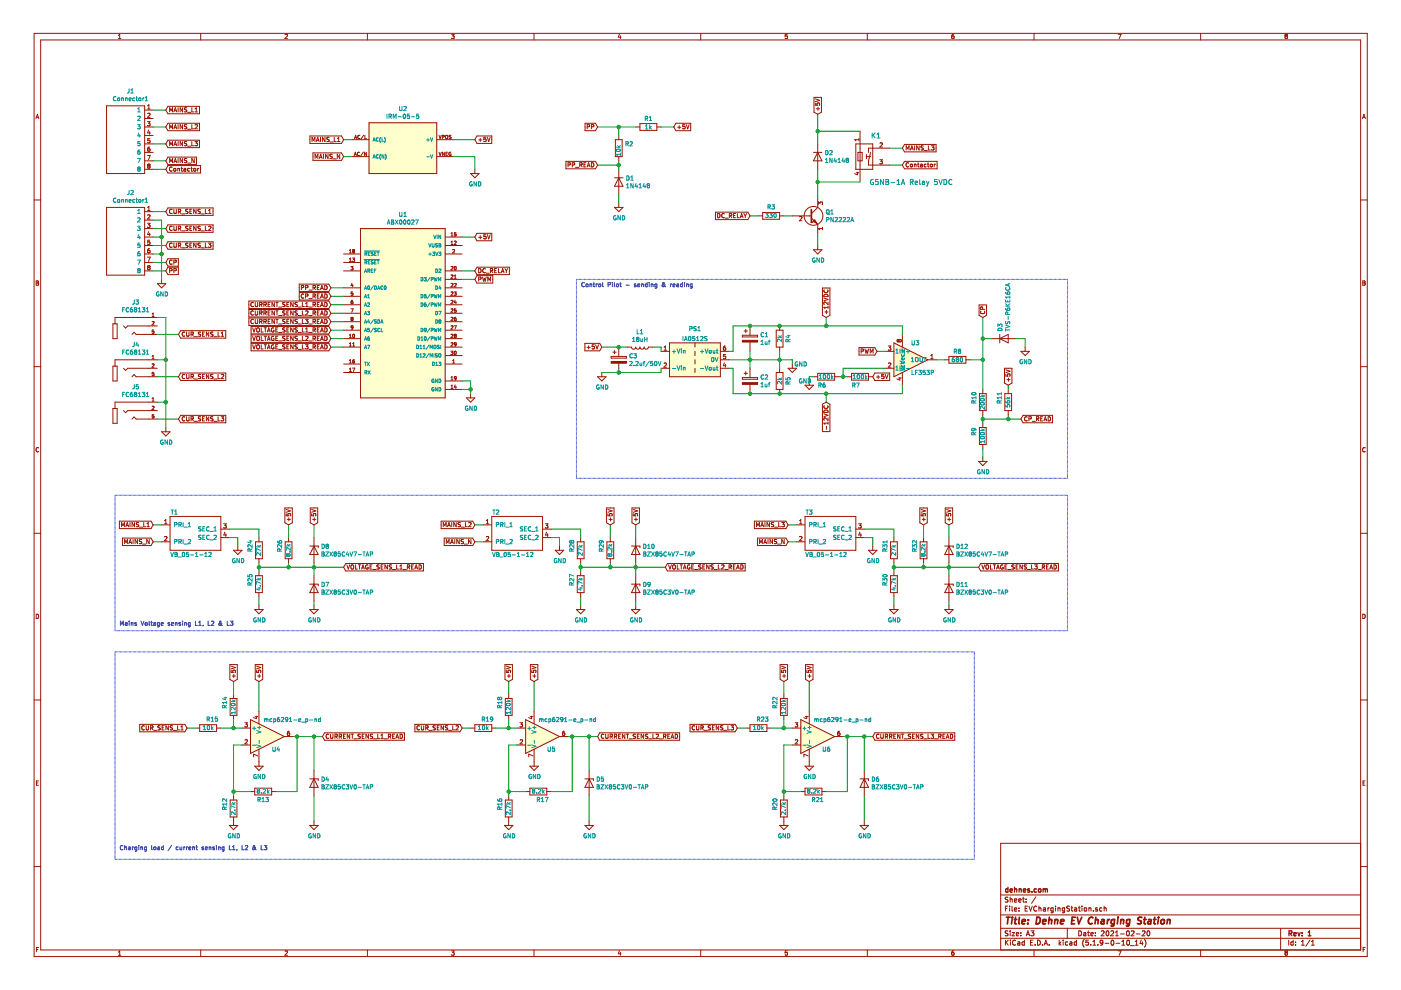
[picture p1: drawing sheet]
<svg xmlns="http://www.w3.org/2000/svg" width="297mm" height="210mm" viewBox="0 0 297 210" stroke-linecap="round" stroke-linejoin="round" font-family="sans-serif">
<path d="M.2 0h296.9v209.9h-296.9z" fill-rule="evenodd" fill="#fff" stroke="#fff" stroke-width=".21"/>
<g fill="none" stroke="#981200" stroke-width=".21">
<path d="M7.2 7.1h282.7v195.7h-282.7zM8.6 8.5h279.9v192.9h-279.9zM25.1 8.2h.5M25.1 7.5l.3-.2v.9M42.6 7.1v1.4M60.4 7.3h.4l.2 .2-.6 .7h.6M77.9 7.1v1.4M95.7 7.3h.6l-.3 .3 .3 .1v.4h-.6M113.2 7.1v1.4M131.3 7.2l-.2 .7h.6M131.5 7.6v.6M148.6 7.1v1.4"/>
<path d="M166.4 8.1h.5M166.9 7.3h-.4l-.1 .4 .5-.1v.5M166.9 8.1h.1M183.9 7.1v1.4M201.8 7.8l.1-.2 .4 .2-.1 .3h-.3M201.8 8.1h.1M202.2 7.3l-.4 .2v.6M219.2 7.1v1.4M237.1 7.3h.6l-.4 .9M254.6 7.1v1.4M272.6 7.6l-.2 .2 .2 .4 .4-.2-.2-.4M272.6 7.6l-.2-.1 .2-.2h.3l-.1 .3"/>
<path d="M272.6 7.6h.2M7.6 25.1l.3-.9 .3 .9M7.7 24.9h.4M22.6 22.4h8.1v14.4h-8.1zM30.7 23.3h1.8M30.7 25.1h1.8M30.7 26.9h1.8M30.7 28.7h1.8M30.7 30.5h1.8M30.7 32.3h1.8M30.7 34.1h1.8M30.7 35.9h1.8"/>
<path d="M31.3 33h.6l-.4 .9M31.3 25.8h.5l-.3 .3 .3 .1v.3l-.2 .2-.3-.1M31.3 22.5l.3-.3v.9M31.3 23.1h.5M31.5 35.2l-.2 .1 .2 .4 .3-.2-.2-.3M31.5 35.2h.1M31.5 27.6l-.2 .6h.6M31.7 31.2h-.1a.56 .56 0 0 0-.1 .9l.3-.2v-.3M31.7 27.9v.6M31.7 24.1h-.4M31.7 24.1h.1M31.7 29.8h.1"/>
<path d="M31.7 31.6h.1M31.7 31.6l-.2-.1-.2 .2M31.7 35.1l-.1 .1M31.8 24.1v.3l-.5 .5h.5M31.8 29.8l-.1 .4h-.4M31.8 35.1v-.2l-.3-.1-.2 .1 .2 .3M31.8 29.4h-.4l-.1 .4h.4M31.8 35.1h-.1M74.6 29.6h3.6M74.6 33.2h3.6M75.1 33l.2-.7 .3 .7M75.2 32.8h.3"/>
<path d="M75.2 29.4l.2-.7 .3 .7M75.2 29.2h.4M76.2 32.3a.32 .32 0 0 0-.4 .3 .32 .32 0 0 0 .4 .3M76.3 28.7a.32 .32 0 0 0-.5 .4 .32 .32 0 0 0 .5 .2M76.3 28.7h.1M77 32.2l-.6 1M77.1 28.6l-.6 1M77.4 28.7v.7h.3M77.7 32.3v.7l-.4-.7v.7M78.2 26h14.4v10.8h-14.4zM92.6 29.6h3.6M92.6 33.2h3.6"/>
<path d="M93.1 28.7l.2 .7 .2-.7M93.1 32.3l.2 .7 .3-.7M93.8 29.1l.3-.1 .1-.3h-.4v.7M94.2 32.3v.7l-.4-.7v.7M94.5 28.8h.4l-.1 .6-.3-.1zM94.6 32.6h.2M94.9 32.3h-.3v.7h.3M95.6 32.3a.32 .32 0 0 0-.4 .3 .32 .32 0 0 0 .4 .3v-.2h-.1M95.6 28.7h-.3v.3l.3 .3-.4 .1M99.8 36.8h1.8l-.9 .9zM100.7 35.9v.9M130.3 37.7h1.8"/>
<path d="M130.5 29.6h1.4v3.6h-1.4zM131.2 28.7v.9M131.2 33.2v.9M131.2 35.9v5.4M131.2 37.7l.9 1.8h-1.8zM134.8 26.9h.9M135.7 26.2h3.6v1.4h-3.6zM139.3 26.9h.9M288.9 25.1l.3-.9 .3 .9M289 24.9h.4M7.2 42.4h1.4M7.7 59.6l.5 .1-.2 .3 .2 .2-.2 .3h-.3z"/>
<path d="M7.7 60h.3M22.6 44h8.1v14.3h-8.1zM30.7 44.9h1.8M30.7 46.7h1.8M30.7 48.5h1.8M30.7 50.3h1.8M30.7 52.1h1.8M30.7 53.8h1.8M30.7 55.6h1.8M30.7 57.4h1.8M31.3 47.3h.5l-.3 .4 .3 .1v.3l-.2 .1-.3-.1M31.3 54.5h.6l-.4 .9"/>
<path d="M31.3 44.6h.5M31.3 44l.3-.3v.9M31.3 45.6l.3-.1 .2 .3-.5 .6h.5M31.3 56.5h.1M31.3 56.5l.2 .2M31.3 56.5l.2-.2 .3 .2M31.5 56.7l-.2 .2 .2 .3 .3-.2-.2-.3M31.5 56.7h.1M31.5 49.1l-.2 .6h.6M31.7 52.7h-.1a.56 .56 0 0 0-.1 .9h.2l.1-.4-.2-.1-.3 .1M31.7 49.4v.6M31.8 50.9h-.4l-.1 .5 .3-.1 .2 .4-.2 .1-.3-.1"/>
<path d="M31.8 56.5h.1M31.8 56.5l-.2 .2M34.3 59.2v.9M72.9 53.8h3.5M72.9 55.6h3.5M72.9 57.4h3.5M74.1 53.6h.4M74.1 53.1l.2-.2v.7M74.1 54.9l.2-.2v.7M74.1 55.4h.4M74.4 56.5h.4l-.2 .3h.2M74.7 54.7h.5l-.2 .3 .2 .1v.3h-.5"/>
<path d="M74.8 53v.1M74.8 53.1l.1 .1M74.8 53l.1-.1 .3 .1M74.8 56.8h.1M74.8 56.8v.4h-.4M74.9 53.2l-.1 .1 .1 .3 .3-.1-.2-.3M74.9 53.2h.1M75.2 53v.1M75.2 53.1l-.2 .1M76.4 48.5h18v35.9h-18zM94.4 50.3h3.6M94.4 52.1h3.6"/>
<path d="M94.4 53.8h3.6M94.4 57.4h3.6M94.4 59.2h3.6M95.6 51.8h.4M95.6 49.5l.2-.2v.7M95.6 51.3l.2-.2v.7M95.6 50h.4M95.6 56.6l.3-.1 .1 .2-.4 .5h.4M95.6 58.4l.3-.1 .1 .2-.4 .5h.4M96 53l.2-.1 .2 .2-.5 .5h.5M96.3 51.2l.3-.1 .1 .2-.4 .5h.4M96.3 59h.4"/>
<path d="M96.3 58.5l.2-.2v.7M96.4 56.6l.1-.1a.35 .35 0 0 1 .2 .4 .35 .35 0 0 1-.3 .3zM96.7 49.3h-.4v.4l.4-.1v.4h-.4M130.3 44h1.8l-.9 .9zM131.2 43.1v.9M171.6 45.8h.4M172 46.2l1.4 1.4M173.4 44l-1.4 1.3M288.5 42.4h1.4M288.9 59.6l.5 .1-.2 .3 .3 .2-.2 .3h-.4zM288.9 60h.3M7.2 77.7h1.4"/>
<path d="M33.4 60.1h1.8l-.9 .9zM72.9 77.2h3.5M72.9 71.8h3.5M72.9 73.6h3.5M72.9 79h3.5M72.9 61h3.5M72.9 62.8h3.5M72.9 64.6h3.5M72.9 66.4h3.5M72.9 68.2h3.5M72.9 70h3.5M74.1 77h.4"/>
<path d="M74.1 73.4h.4M74.1 71.6h.4M74.1 71.1l.2-.2v.7M74.1 72.9l.2-.2v.7M74.1 76.4l.2-.1v.7M74.1 78.2l.2-.2v.8M74.1 78.8h.4M74.4 65.5h.5l-.3 .7M74.4 67.4l.2-.1 .2 .1M74.4 64.1l.4-.1v.3M74.4 67.4h.1M74.4 67.4l.2 .2"/>
<path d="M74.6 67.6l-.2 .1 .2 .3 .2-.1v-.2M74.6 67.6h.1M74.6 60.1l-.2 .5h.5M74.7 67.6h.1M74.7 78h.5l-.3 .8M74.8 73.4h.4M74.8 60.3v.5M74.8 72.9l.2-.2v.7M74.8 63.7h-.3l-.1 .3 .1 .3 .3 .1M74.8 67.5l-.1 .1M74.8 67.6v.1M74.8 61.9h-.3l-.1 .3h.4v.3h-.4"/>
<path d="M74.8 64.3v.1M74.8 67.5h.1M74.8 67.4v.1M74.8 69.4h-.3v-.3l.3 .1v.4l-.3 .2M74.8 70.9h.2a.35 .35 0 0 1 .2 .3 .35 .35 0 0 1-.3 .3zM74.8 67.4h.1M75.1 76.3l-.3 .1v.4l.1 .2 .3-.1-.1-.3h-.3M94.4 77.2h3.6M94.4 71.8h3.6M94.4 73.6h3.6M94.4 61h3.6M94.4 62.8h3.6"/>
<path d="M94.4 64.6h3.6M94.4 66.4h3.6M94.4 68.2h3.6M94.4 70h3.6M94.4 75.4h3.6M95.6 74.5h.4l-.2 .2 .2 .2v.2h-.4M95.6 72.7h.3l.1 .2-.4 .5h.4M95.6 70.9h.3l.1 .2-.4 .5h.4M95.6 63.7h.3l.1 .2-.4 .5h.4M95.6 60.2l.3-.1 .1 .2-.4 .5h.4M95.6 61.9h.3l.1 .2-.4 .5h.4M95.6 65.5h.3l.1 .2-.4 .5h.4"/>
<path d="M95.6 67.3h.3l.1 .2-.4 .5h.4M95.6 69.1h.3l.1 .2-.4 .5h.4M96 77h.4M96 76.4l.2-.1v.7M96.3 61.9h.4l-.2 .3 .2 .1v.2h-.4M96.3 69.1h.5l-.3 .7M96.3 60.2l.3-.1 .1 .2-.4 .5h.4M96.4 74.5h.1a.35 .35 0 0 1 .2 .3 .35 .35 0 0 1-.3 .3zM96.5 71.2l-.2-.2 .2-.1 .2 .1-.1 .2M96.5 71.2l-.2 .1 .2 .3 .2-.2-.1-.2M96.5 71.2h.1M96.5 63.7l-.2 .5h.5"/>
<path d="M96.7 67.3l-.4 .1v.5l.2 .1 .2-.1v-.3l-.4 .1M96.7 63.9v.5M96.7 65.5h-.4v.3h.4v.3h-.4M96.7 73h-.4v-.3l.4 .1v.4l-.3 .2M129.6 75.6h3.2v.3h-3.2zM129.9 74.7h.8M130.3 74.3v.7M131.2 73.6v2M131.2 77v2M133 73.6h.9a.45 .45 0 0 0 .4 .4 .45 .45 0 0 0 .5-.4 .45 .45 0 0 0 .4 .4 .45 .45 0 0 0 .5-.4 .45 .45 0 0 0 .4 .4 .45 .45 0 0 0 .5-.4 .45 .45 0 0 0 .4 .4 .45 .45 0 0 0 .5-.4h.9M157.4 71.1h3.2v.3h-3.2zM157.8 79.2h.7"/>
<path d="M157.8 70.2h.7M158.1 69.8v.7M158.1 78.8v.7M159 69.1v2M159 72.5v2M159 78.1v2M179.7 79.9h.9M180.6 79.2h3.5v1.4h-3.5zM184.1 79.9h.9M187.7 78.1h1.8M187.7 74.5h1.8M188.3 73.4h.6l-.3 .3 .2 .1"/>
<path d="M188.8 77h-.4M188.8 77h.1M188.8 73.8h.1M188.8 77v.3l-.5 .5h.6M188.8 73.8v.4h-.5M189.5 72.7l7.2 3.6-7.2 3.6zM190.4 72.5h.1M190.4 72l-.2 .2 .2 .3M190.4 72h.1M190.4 72l.2 .2M190.6 72.3l-.2 .2M190.6 72.2l.1-.2 .4 .2-.2 .3-.3-.2"/>
<path d="M190.6 72.2v.1M191.3 70.9v2.7M191.3 79v2.7M196.7 76.3h1.8M197.3 76.1h.6M197.3 75.4l.3-.2v.9M288.5 77.7h1.4M8.2 95a.41 .41 0 0 0-.6 .4 .41 .41 0 0 0 .6 .3M94.4 82.6h3.6M94.4 80.8h3.6M95.6 80l.2-.2v.8M95.6 81.8l.2-.2v.8"/>
<path d="M95.6 82.4h.4M95.6 80.6h.4M96.5 81.6l-.2 .5h.5M96.7 81.9v.5M96.7 80.1l-.4 .1v-.3l.4 .1v.4l-.3 .2M98.9 84.4h1.8l-.9 .9zM99.8 83.5v.9M157.4 80.1h3.2v.3h-3.2zM159 81.5v2M190.5 80.1h.6M190.8 80v.6l-.6-.2M289.5 95a.41 .41 0 0 0-.6 .4 .41 .41 0 0 0 .6 .3"/>
<path d="M7.2 113.1h1.4M288.5 113.1h1.4M7.7 130.2a.46 .46 0 0 1 .5 .5 .46 .46 0 0 1-.5 .4zM288.9 130.2a.46 .46 0 0 1 .6 .5 .46 .46 0 0 1-.6 .4zM7.2 148.4h1.4M41.4 154.4h.9M42.3 153.7h3.6v1.4h-3.6zM45.9 154.4h.9M48.8 148.1h1.4v3.6h-1.4zM49.5 147.2v.9M49.5 151.7v.9M51.3 158h1.8"/>
<path d="M51.3 154.4h1.8M51.9 153.2h.6l-.3 .4 .2 .1 .1 .3-.2 .1-.4-.1M51.9 156.9l.4-.1 .2 .3-.6 .6h.6M53.1 152.6l7.2 3.6-7.2 3.6zM54.1 151.9h.6M54.4 151.8v.6l-.7-.2M54.9 150.8v2.7M54.9 158.9v3.5M60.3 156.2h1.8M61.3 155h-.1a.56 .56 0 0 0-.1 .9h.2l.1-.3-.1-.2-.4 .2M109.6 158h1.8M109.6 154.4h1.8"/>
<path d="M110.2 153.2h.6l-.3 .4 .2 .1 .1 .3-.2 .1-.4-.1M110.7 156.9h-.4M110.7 156.9h.1M110.7 156.9v.3l-.5 .5h.6M111.4 152.6l7.2 3.6-7.2 3.6zM112.4 151.9h.6M112.7 151.8v.6l-.6-.2M113.2 150.8v2.7M113.2 158.9v3.5M118.6 156.2h1.8M119.7 155h-.2a.56 .56 0 0 0-.1 .9h.3l.1-.3-.2-.2-.3 .2M168 158h1.8"/>
<path d="M168 154.4h1.8M168.6 153.2h.5l-.3 .4 .3 .1v.3l-.1 .1-.4-.1M168.6 156.9l.4-.1 .1 .3-.5 .6h.5M169.8 152.6l7.2 3.6-7.2 3.6zM170.8 151.9h.5M171 151.8v.6l-.6-.2M171.6 150.8v2.7M171.6 158.9v3.5M177 156.2h1.8M178 155h-.1a.56 .56 0 0 0-.1 .9h.2l.1-.3-.2-.2-.3 .2M288.5 148.4h1.4M7.7 166h.3"/>
<path d="M8.2 165.6h-.5v.9h.5M48.6 175h1.8l-.9 .9zM48.8 169.6h1.4v3.6h-1.4zM49.5 168.7v.9M49.5 173.2v1.8M53.1 167.8h.9M54 167.1h3.6v1.4h-3.6zM54 162.4h1.8l-.9 .9zM54.7 160.3l-.9-.4v.6M57.6 167.8h.9M65.7 175h1.8l-.9 .9zM65.7 165.1h1.8v.4"/>
<path d="M66.6 163.3v5.4M66.6 174.1v.9M66.6 165.1l.9 1.8h-1.8zM107.1 169.6h1.5v3.6h-1.5zM107.9 168.7v.9M107.9 173.2v.9M112.3 162.4h1.8l-.9 .9zM113 160.3l-.9-.4v.6M170.7 162.4h1.8l-.9 .9zM171.3 160.3l-.9-.4v.6M288.5 178.8h-76.3v22.6M289 166h.3"/>
<path d="M289.4 165.6h-.4v.9h.4M7.2 183.7h1.4M212.2 198.9h76.3M212.2 196.8h76.3M212.2 194h76.3M212.2 189.7h76.3M213.2 199.3v1.1M213.2 192.6h.3M213.3 199.8l.5 .6M213.7 192.1h-.5v1.1M213.7 197.4h-.5v.4a.44 .44 0 0 1 .5 .5l-.6 .1M213.7 190.3h-.5v.3a.44 .44 0 0 1 .5 .6h-.6"/>
<path d="M213.8 199.3l-.6 .6M214.1 192.1v.1M214.1 192.5v.7M214.2 190.2v1.1M214.2 197.4v.1M214.2 197.7v.7M214.2 190.7l.4-.1v.7M214.2 199.3v.1M214.2 199.7v.7M214.6 197.7h.5l-.5 .7h.5M214.6 192.1v.9l.1 .2M215.1 192.8l.5-.1-.1-.2h-.3l-.1 .1v.5h.4"/>
<path d="M215.1 190.9l.5-.1-.1-.2h-.3l-.1 .1v.5h.4M215.3 199.4a.47 .47 0 0 0-.6 .5 .47 .47 0 0 0 .6 .4M215.5 198.1l.5-.1-.1-.2-.3-.1-.1 .2v.5h.4M215.8 199.7h.4v.7M216 190.9l.5-.1-.1-.2h-.3l-.1 .1v.5h.4M216 192.5v.1M216 193.1v.1M216.2 199.9l-.5 .2 .2 .3 .3-.1M216.4 198.3v.1M216.4 197.8v.1M216.8 190.6h.4M216.9 190.2v.9l.3 .2"/>
<path d="M217.2 199.7h-.3l-.2 .2v.4h.5M217.2 199.3v1.1M217.3 192.6h.4M217.5 191.2v.1M217.5 190.6v.1M217.6 198.4l.3-1 .4 1M217.7 198.1h.5M217.9 192.1h-.6v1.1h.6M218.2 192.1l.3 1.1 .4-1.1M218.5 199.8h.4M218.6 197.4h.6l-.3 .4 .3 .1v.4h-.6M219 199.3h-.5v1.1h.5"/>
<path d="M219.6 190.2l-.9 1.3M219.8 192.2a.47 .47 0 0 0-.6 .5 .47 .47 0 0 0 .6 .4M220 199.3a.54 .54 0 0 1 .6 .6 .54 .54 0 0 1-.6 .5zM220.3 192.6l.4-.1v.7M220.3 192.1v1.1M221.2 192.5h.4l.1 .7M221.7 192.7l-.5 .2 .1 .3 .4-.1M222.2 192.5v.7M222.5 192.5l-.3 .2M223.3 192.5h-.3l-.2 .2v.4h.5M223.3 192.5v.8l-.2 .2h-.3M223.8 192.1v.1"/>
<path d="M223.8 192.5v.7M224.3 192.6l.4-.1 .1 .7M224.3 192.5v.7M224.6 199.3v1.1M224.7 200l.3 .4M225 199.7l-.4 .4M225.4 199.3v.1M225.4 199.7v.7M225.7 192.5h-.3l-.2 .2 .1 .4h.4M225.7 192.5v.8l-.2 .2h-.2M226.3 196.8v2.1M226.4 199.7h-.3l-.2 .2v.4h.5"/>
<path d="M226.8 192.2h-.6a.46 .46 0 0 0 .5 .6v.3h-.5M226.8 199.7h.4l.1 .7M227.1 192.5h.4M227.2 192.1v.9l.3 .2M227.3 199.9l-.5 .2 .1 .3 .4-.1M227.8 192.5h.4l.1 .7M228.2 199.7h-.3l-.2 .2 .1 .4h.4M228.2 199.3v1.1M228.3 192.7l-.5 .2 .1 .3 .4-.1M228.6 192.5h.5M228.7 197.4a.53 .53 0 0 1 .6 .5 .53 .53 0 0 1-.6 .5zM228.8 192.1v.9l.3 .2"/>
<path d="M229.4 192.1v.1M229.4 192.5v.7M229.8 197.8h.4v.6M229.9 199.2a1.21 1.21 0 0 0 0 1.6M229.9 192.6h.5v.5h-.5zM230.2 198l-.5 .2 .2 .2h.3M230.6 197.7h.4M230.7 197.4v.9l.3 .1M230.8 199.3h-.5l-.1 .5h.5l.1 .5h-.6M230.9 192.6l.4-.1v.7M230.9 192.5v.7M231.3 198.1l.5-.1-.1-.2-.3-.1-.1 .2v.5h.4"/>
<path d="M231.7 199.6l.3-.3v1.1M231.8 193.1v.1M232.2 198.3v.1M232.2 197.8v.1M232.7 192.5l-.4 .1v.2l.4 .1v.2h-.4M233.5 197.5l.4-.1 .2 .3-.6 .7h.6M233.6 192.5h-.3l-.2 .2 .1 .4h.4M233.8 199.8l-.2 .2-.3-.1v-.5l.3-.1 .2 .2v.6l-.5 .3M234.1 192.1v1.1M234.1 192.6l.4-.1v.7M234.3 200h.8M234.6 197.5l.2-.1a.51 .51 0 0 1 .3 .5 .51 .51 0 0 1-.4 .5l-.2-.4z"/>
<path d="M235.5 197.5l.4-.1 .2 .3-.6 .7h.6M235.7 199.4l.1-.1a.51 .51 0 0 1 .4 .6 .51 .51 0 0 1-.5 .4l-.1-.3zM236.5 198.4h.6M236.5 197.7l.3-.3v1M236.6 200h.8M237.6 198h.8M237.9 199.6l.3-.3v1.1M238.9 197.5l.2-.1a.56 .56 0 0 1 .4 .5 .56 .56 0 0 1-.4 .5l-.3-.4zM239 199.4l.1-.1a.51 .51 0 0 1 .4 .6 .51 .51 0 0 1-.5 .4l-.1-.3zM239.3 198.3v.1M239.8 197.5l.5-.1 .2 .3-.7 .7h.7M240.7 199.6l.3-.3v1.1"/>
<path d="M240.9 198h.8M242 199.3l-.3 .8h.7M242.2 197.5l.4-.1 .2 .3-.7 .7h.7M242.2 199.7v.7M242.7 199.2a1.21 1.21 0 0 1 0 1.6M243.3 197.4h.1a.51 .51 0 0 1 .4 .5 .51 .51 0 0 1-.5 .5l-.1-.4zM271.5 196.8v4.6M273.2 199.3v1.1M274.2 199.7h-.3l-.2 .2 .1 .4h.4M274.2 199.3v1.1M274.7 199.7v.1M275.9 199.6l.3-.3v1.1"/>
<path d="M277.8 199.3l-.9 1.3M278.1 199.6l.3-.3v1.1M288.5 183.7h1.4M7.7 201.3h.4M8.2 200.9h-.5v.9M25.1 201.9l.3-.3v.9M25.1 202.5h.5M42.6 201.4v1.4M60.4 201.7l.4-.1 .2 .3-.6 .6h.6M77.9 201.4v1.4M95.7 201.6h.6l-.3 .4h.3v.4h-.6M113.2 201.4v1.4"/>
<path d="M131.3 201.6l-.2 .6h.6M131.5 201.9v.6M148.6 201.4v1.4M166.9 201.6h-.4l-.1 .4h.5v.4h-.5M183.9 201.4v1.4M202.2 201.6l-.4 .2v.5l.1 .2 .4-.1-.1-.4h-.3l-.1 .1M219.2 201.4v1.4M219.5 200.3v.1M221 200.3v.1M221.4 200.4l.3-1.1 .4 1.1M221.5 200.1h.5M222.4 200.3v.1"/>
<path d="M231.3 200.3v.1M231.7 200.4h.6M232.8 200.3v.1M237.1 201.6h.6l-.4 .9M237.9 200.4h.6M239.7 200.5h.8M240.7 200.4h.6M254.6 201.4v1.4M272.6 202l-.2-.2 .2-.2 .3 .1-.1 .3M272.6 202l-.2 .2 .2 .3 .4-.2-.2-.3M272.6 202h.2M274.7 200.3v.1"/>
<path d="M275.9 200.4h.6M278.1 200.4h.6M289 201.3h.3M289.4 200.9h-.4v.9"/>
<circle cx="172.5" cy="45.8" r="1.99"/>
</g>
<g fill="none" stroke="#981200" stroke-width=".27">
<path d="M213.7 188.1v1.1M213.7 188.5h-.3l-.2 .2v.4h.5M214.2 188.8l.5-.1-.1-.2h-.3l-.1 .1v.5h.4M215.1 188.5h.4l.1 .7M215.1 188.1v1.1M216.1 188.5h.4v.7M216.1 188.5v.7M217 188.8l.5-.1-.1-.2h-.3l-.1 .1v.5h.4M218.3 188.5h-.3l-.1 .1v.2l.4 .1v.2h-.4M218.8 189.1v.1M219.8 188.5h-.4l-.1 .2v.4h.5M220.2 188.5h.5l-.1 .6h-.4z"/>
<path d="M221.2 188.5h.3l.1 .1M221.2 188.5v.7M221.6 188.6l.2-.1h.2l.1 .7M221.6 188.6v.6M273.3 197.9h.5l.1-.4-.6-.1v1M273.6 197.9l.3 .5M274.3 198.1l.5-.1v-.2l-.3-.1-.2 .2 .1 .5h.4M275.2 197.7l.2 .7 .3-.7M276.1 198.3v.1M276.1 197.8v.1M277.3 198.4h.6M277.3 197.7l.3-.3v1"/>
</g>
<g fill="none" stroke="#981200" stroke-width=".36">
<path d="M172 44.4v2.7M213.4 194.5h.8M213.8 194.5l-.2 1.4M214.6 195l-.1 .9M214.6 194.5v.1M215.1 195h.5M215.3 194.5l-.1 1.2 .3 .2M216.1 194.5l-.1 1.2 .1 .2M216.7 195.4l.7-.1-.1-.3h-.5l-.2 .7 .2 .2 .4-.1M217.9 195.8v.1M218 195v.2M219.8 194.5a.72 .72 0 0 1 .8 .6 .72 .72 0 0 1-.6 .8h-.3z"/>
<path d="M221.1 195.4l.7-.1-.1-.3h-.4l-.2 .2v.6h.5M222.4 195.1l.5-.1v.9M222.5 194.5l-.2 1.4M223.7 195.1l.5-.1v.9M223.7 195l-.1 .9M224.9 195.4l.7-.1-.1-.3h-.4l-.2 .2v.6h.5M227.3 195.2h.4M228 194.5h-.7l-.1 1.4h.6M228.4 194.5l.3 1.4 .7-1.4M231.7 194.6a.68 .68 0 0 0-.9 .4 .68 .68 0 0 0 .5 .9l.3-.1M232.3 195.1l.5-.1v.9M232.3 194.5l-.1 1.4"/>
<path d="M233.6 195h.5l-.1 .9M234.1 195.3l-.7 .2 .2 .4 .5-.1M234.9 195l-.2 .9M235.2 195l-.4 .2M236.3 195l-.6 .1-.1 .5 .2 .3 .4-.1M236.3 195l-.2 1.2-.2 .2-.3-.1M237 195l-.1 .9M237.1 194.5l-.1 .1M237.7 195.1l.5-.1v.9M237.7 195l-.1 .9M239.6 195h-.4l-.3 .2v.6l.2 .1 .4-.1M239.6 195l-.2 1.1-.3 .3-.3-.1"/>
<path d="M242.1 194.5h-.5l-.3 .2 .1 .4 .5 .2v.5l-.2 .1-.5-.1M242.5 195h.5M242.7 194.5l-.1 1.2 .3 .2M243.5 195h.5v.9M244.1 195.3l-.8 .2 .2 .4 .5-.1M244.6 195h.5M244.8 194.5l-.1 1.2 .3 .2M245.6 195l-.1 .9M245.6 194.5v.1M246.2 195.1l.6-.1 .1 .2-.1 .6-.3 .1-.3-.1zM247.5 195.1l.6-.1-.1 .9M247.5 195l-.1 .9"/>
</g>
<g fill="#fffecd" stroke="#fffecd" stroke-width=".21">
<path d="M189.5 72.7l7.2 3.6-7.2 3.6z"/>
<path d="M169.8 152.6l7.2 3.6-7.2 3.6z"/>
<path d="M111.4 152.6l7.2 3.6-7.2 3.6z"/>
<path d="M53.1 152.6l7.2 3.6-7.2 3.6z"/>
<path d="M78.2 26h14.4v10.8h-14.4z" fill-rule="evenodd"/>
<path d="M76.4 48.5h18v35.9h-18z" fill-rule="evenodd"/>
</g>
<g fill="none" stroke="#009596" stroke-width=".21">
<path d="M27.4 18.8v.7l-.4 .2M27.7 19.7h.6M27.7 19.1l.3-.3v.9M24.6 20.6a.4 .4 0 0 0-.6 .3 .4 .4 0 0 0 .6 .4M25 20.8l.4 .1-.1 .4-.4-.1zM25.8 20.8v.6M25.8 20.8h.3l.1 .6M25.8 20.8v.1M26.6 20.8v.6M26.6 20.8h.3l.1 .6M26.6 20.8v.1M27.4 21.1l.4-.1-.1-.2-.3 .1v.4h.3"/>
<path d="M28.6 20.8h-.3l-.2 .1 .1 .4h.4M28.8 20.8h.4M28.9 20.5v.7l.3 .2M29.2 26.4h.5l-.3 .4 .3 .1v.3h-.5M29.2 33.6h.6l-.4 .9M29.2 24.7l.3-.1 .2 .3-.5 .6h.5M29.2 23.1l.3-.3v.9M29.2 23.7h.5M29.4 35.8l-.2-.2 .2-.2 .3 .1-.2 .3M29.4 35.8l-.2 .2 .2 .3 .3-.2-.2-.3M29.4 35.8h.1M29.4 28.2l-.2 .6h.6"/>
<path d="M29.5 20.8l.3 .1v.4l-.4-.1zM29.6 31.8h-.1a.56 .56 0 0 0-.1 .9l.3-.1v-.4l-.3-.1-.2 .2M29.6 28.5v.6M29.7 30h-.4l-.1 .4h.5v.4h-.5M30.3 20.8v.6M30.5 20.8l-.2 .1M30.8 20.7l.2-.2v.9M30.8 21.4h.5M79.1 29.9l.2-.7 .2 .7M79.1 33.5l.2-.7 .2 .7M79.1 29.7h.4M79.1 33.3h.4"/>
<path d="M80.2 29.3a.32 .32 0 0 0-.5 .3 .32 .32 0 0 0 .5 .3M80.2 32.9a.32 .32 0 0 0-.5 .3 .32 .32 0 0 0 .5 .3M80.7 29.1a.8 .8 0 0 0 0 1.1M80.7 32.7a.8 .8 0 0 0 0 1.1M81 29.2v.7h.3M81.4 32.8v.7l-.4-.7v.7M81.5 29.1v.1a.83 .83 0 0 1 0 1M81.7 32.7a.8 .8 0 0 1 0 1.1M82.1 24.2v.9M82.5 24.7l.5-.1v-.3l-.5-.1v.9M82.7 24.7l.3 .4M83.4 25.1v-.9l.3 .6 .3-.6v.9"/>
<path d="M84.4 24.8h.7M84.7 22.6v.7l.2 .2 .3-.2v-.7M85.6 24.3l.1-.1a.44 .44 0 0 1 .3 .5 .44 .44 0 0 1-.4 .4l-.1-.3zM85.6 22.7l.4-.1 .1 .2-.5 .7h.5M86.8 24.2h-.4l-.1 .4h.5v.4h-.5M87.2 24.8h.7M88.8 24.2h-.5v.4l.3-.1 .2 .4-.2 .2-.3-.1M90.5 33.2h.5M90.5 29.7h.5M90.7 29.4v.5M91.3 32.8l.2 .7 .3-.7M91.3 29.2l.2 .7 .3-.7"/>
<path d="M100.1 38.6a.4 .4 0 0 0-.5 .4 .4 .4 0 0 0 .5 .3v-.2h-.2M101 38.5v.9l-.5-.9v.9M101.4 38.5a.45 .45 0 0 1 .6 .5 .45 .45 0 0 1-.6 .4zM130.6 31.2h.9M130.7 31.7a.48 .48 0 0 1 .8 .2 .45 .45 0 0 1-.5 .2 .45 .45 0 0 1-.3-.4zM130.9 30.9l.4 .3M131.5 32.7h-.9l.3 .3M131.5 32.5v.5M131.5 30.9l-.3 .2M132.7 30.5l.5-.1v-.3l-.5-.1v.9M132.8 39.8h.5M132.8 39.2l.3-.3v.9"/>
<path d="M132.9 37.3a.45 .45 0 0 1 .5 .4 .45 .45 0 0 1-.5 .5zM132.9 30.5l.3 .4M133.6 30.1l.3-.1 .2 .3-.6 .6h.6M133.7 38.2h.6M133.7 37.6l.3-.3v.9M134.2 38.9v.9l-.5-.9v.9M134.9 38.9l-.3 .6h.6M135.1 39.2v.6M135.5 39.8h.5M135.5 39.2l.2-.3v.9M136.6 38.9l-.3 .6h.6M136.8 39.2v.6"/>
<path d="M136.8 25.1h.5v-.3l-.5-.1v.9M136.8 27.4h.6M136.8 26.7l.3-.2v.9M137 25.1l.3 .5M137.4 39.3l-.2 .2 .2 .3 .3-.1-.2-.4M137.4 39.3l-.2-.2 .2-.2 .3 .1-.2 .3M137.4 39.3h.1M137.7 25.6h.5M137.7 24.9l.2-.2v.9M137.7 26.5v.9M137.8 27l.3 .4M138.1 26.8l-.4 .3"/>
<path d="M24.6 42.1a.4 .4 0 0 0-.6 .4 .4 .4 0 0 0 .6 .3M25 42.3l.4 .1-.1 .5-.4-.2zM25.8 42.4l.3-.1 .1 .6M25.8 42.3v.6M26.6 42.4l.3-.1 .1 .6M26.6 42.3v.6M27.4 40.4v.6l-.4 .3M27.4 42.6l.4-.1-.1-.2-.3 .1v.5h.3M28.2 40.4l-.5 .1M28.2 40.4v.1M28.2 40.5v.3l-.5 .5h.6M28.6 42.3h-.3l-.2 .2 .1 .4h.4"/>
<path d="M28.8 42.3h.4M28.9 42v.8l.3 .1M29.2 48h.5l-.3 .3 .3 .1v.4h-.5M29.2 55.1h.6l-.4 .9M29.2 45.3h.5M29.2 44.6l.3-.2v.9M29.2 46.3l.3-.1 .2 .2-.5 .7h.5M29.2 57.1v.1M29.2 57.2l.2 .1M29.2 57.1l.2-.2 .3 .2M29.4 57.3l-.2 .2 .2 .3 .3-.1-.2-.4M29.4 57.3h.1"/>
<path d="M29.4 49.7l-.2 .6h.6M29.5 42.3l.3 .1v.5l-.4-.2zM29.6 53.3h-.1a.56 .56 0 0 0-.1 .9h.3v-.4l-.3-.1-.2 .2M29.6 50.1v.6M29.7 51.6h-.4l-.1 .4h.5v.4h-.5M29.7 57.1v.1M29.7 57.2l-.2 .1M30.3 42.3v.6M30.5 42.3l-.2 .2M30.8 42.9h.5M30.8 42.3l.2-.3v.9M77.2 55h3.2"/>
<path d="M77.2 53.2h3.2M77.3 57.8l.2-.8 .3 .8M77.3 57.5h.4M77.4 53.8h.3l.1-.3h-.4v.7M77.4 55.6h.3l.1-.3-.4-.1v.8M77.6 55.6l.2 .4M77.6 53.8l.2 .4M78.1 55.6h.2M78.1 53.8h.2M78.2 57.4l.2 .4M78.3 57.1l-.3-.1v.8M78.3 57.1h.1"/>
<path d="M78.4 57.1l-.1 .3h-.3M78.4 55.2h-.3v.8h.3M78.4 53.5h-.3v.7h.3M78.7 57.4h.3M78.7 53.7l.1 .1M78.8 53.8l.3 .2-.1 .2-.3-.1M79 57h-.3v.8h.3M79.1 55.3h-.4v.2l.4 .3-.1 .2-.3-.1M79.1 53.5h-.4v.2M79.4 57.4h.2M79.4 55.6h.3M79.4 53.8h.3"/>
<path d="M79.7 57h-.3v.8M79.8 55.2h-.4v.8h.4M79.8 53.5h-.4v.7h.4M80 55.2h.4M80 53.5h.4M80.2 53.5v.7M80.2 55.2v.8M82.1 47.5l.3-.9 .3 .9M82.2 47.3h.4M83 46.6l.4 .1-.1 .4 .2 .1-.1 .3h-.4zM83 47.1h.3M83.8 46.6l.6 .9"/>
<path d="M84.4 46.6l-.6 .9M84.7 45v.7l.2 .2 .3-.2v-.7M84.8 46.7l.1-.1a.44 .44 0 0 1 .3 .5 .44 .44 0 0 1-.4 .4l-.1-.3zM84.8 46.7h.1M85.6 45.9h.5M85.6 45.3l.3-.3v.9M85.7 46.7l.1-.1a.44 .44 0 0 1 .3 .5 .44 .44 0 0 1-.4 .4l-.1-.3zM86.5 46.7l.1-.1a.44 .44 0 0 1 .3 .5 .44 .44 0 0 1-.4 .4l-.1-.3zM86.8 46.7h.1M87.7 46.7h-.4M87.7 46.7h.1M87.7 46.7v.3l-.5 .5h.6"/>
<path d="M88.1 46.6h.6l-.4 .9M89.3 58.8a.36 .36 0 0 1 .4 .4 .36 .36 0 0 1-.4 .4zM89.9 58.8h.5l-.3 .3 .3 .1-.1 .3h-.4M90.9 51.7l.2 .7 .3-.7M90.9 53.9h.6M91.2 53.6v.6M91.2 58.8l-.6 .9M91.4 59.2h.4v-.3l-.4-.1v.8M91.6 51.7v.5l.2 .2 .2-.2v-.5M91.7 53.5h.5l-.3 .2 .3 .1-.1 .3M91.7 54.1h.1M91.8 54.1h.3"/>
<path d="M92 49.9l.2 .7 .3-.7M92.1 58.8l.1 .8 .2-.6 .1 .6 .2-.8M92.1 54.1h.1M92.3 52.3h.4M92.4 57a.36 .36 0 0 1 .4 .4 .36 .36 0 0 1-.4 .4zM92.4 53.5l.2 .7 .3-.7M92.7 49.9v.7M92.7 52.3h.1M92.8 51.7l-.5 .1 .4 .3v.2M93 59.6v-.8l.2 .5 .2-.5v.8M93 53.5h.5l-.3 .2 .3 .1-.1 .3h-.4M93.1 57.1l.2-.1 .2 .2-.5 .6h.5"/>
<path d="M93.1 52h.2M93.4 52h-.1M93.4 51.9v-.2h-.3v.7l.3-.1 .1-.2-.2-.1M93.4 51.9v.1M93.4 49.9v.7l-.4-.7v.7M130.6 45.8a.4 .4 0 0 0-.5 .4 .4 .4 0 0 0 .5 .3v-.3h-.1M131.5 45.7v.9l-.5-.9v.9M132 45.7a.45 .45 0 0 1 .5 .5 .45 .45 0 0 1-.5 .4zM33.6 61.9a.4 .4 0 0 0-.5 .4 .4 .4 0 0 0 .6 .4v-.3h-.2M34.6 61.9v.9l-.5-.9v.9M35 61.9a.45 .45 0 0 1 .5 .4 .45 .45 0 0 1-.5 .5zM77.3 76.8h.4"/>
<path d="M77.3 72.1l.2-.7 .3 .7M77.3 73.9l.2-.7 .3 .7M77.3 61.4l.2-.8 .3 .8M77.3 63.1l.2-.7 .3 .7M77.3 64.9l.2-.7 .3 .7M77.3 66.7l.2-.7 .3 .7M77.3 68.5l.2-.7 .3 .7M77.3 70.3l.2-.7 .3 .7M77.3 71.9h.4M77.3 73.7h.4M77.3 61.1h.4M77.3 62.9h.4"/>
<path d="M77.3 64.7h.4M77.3 66.5h.4M77.3 68.3h.4M77.3 70.1h.4M77.4 79l.3-.1 .1-.3h-.4v.7M77.5 76.8v.7M77.6 79l.2 .3M77.9 76.8l.4 .7M77.9 66h.5l-.3 .3 .3 .1-.1 .3h-.4M77.9 73.2h.5l-.3 .7M78 64.3l.2-.1 .2 .2-.5 .5h.5M78 63.1h.4"/>
<path d="M78 62.6l.2-.2v.7M78 60.7a.3 .3 0 0 1 .4 .3 .3 .3 0 0 1-.4 .3zM78 78.6l.5 .7M78.1 67.8l-.1 .5h.4M78.3 60.7h.1M78.3 71.4l-.3 .2v.4l.1 .1h.2l-.1-.4-.2 .1M78.3 68v.5M78.3 69.6h-.3v.4l.3-.1v.4h-.3M78.3 76.8l-.4 .7M78.5 78.6l-.5 .7M79.2 60.6l-.6 .9M79.2 67.8l-.6 .9"/>
<path d="M79.2 69.6l-.6 .9M79.4 60.6a.36 .36 0 0 1 .4 .4 .36 .36 0 0 1-.4 .4zM79.8 67.9h-.4v.2l.4 .3-.1 .1h-.3M79.8 69.6l-.4 .1v.2l.4 .3-.1 .1h-.3M80.1 61.4l.2-.8 .2 .8M80.1 67.8a.36 .36 0 0 1 .4 .4 .36 .36 0 0 1-.4 .3zM80.1 61.1h.3M80.5 69.7a.32 .32 0 0 0-.4 .3 .32 .32 0 0 0 .4 .3M80.7 68.5l.3-.7 .2 .7M80.8 68.3h.3M80.8 69.6v.7h.4M81.1 60.7a.32 .32 0 0 0-.4 .3 .32 .32 0 0 0 .5 .3"/>
<path d="M81.1 60.7h.1M81.5 60.7a.32 .32 0 0 1 .4 .3 .32 .32 0 0 1-.4 .3zM81.5 60.7h.1M88.3 73.2a.36 .36 0 0 1 .5 .4 .36 .36 0 0 1-.5 .3zM88.3 75a.36 .36 0 0 1 .5 .4 .36 .36 0 0 1-.5 .3zM88.6 71.4a.36 .36 0 0 1 .4 .4 .36 .36 0 0 1-.4 .3zM89 73.4l.2-.2v.7M89 75.2l.2-.2v.7M89 73.9h.4M89 75.7h.4M89.3 72.1h.4M89.3 62.4a.36 .36 0 0 1 .4 .4 .36 .36 0 0 1-.4 .3z"/>
<path d="M89.3 64.2a.36 .36 0 0 1 .4 .4 .36 .36 0 0 1-.4 .3zM89.3 69.6a.36 .36 0 0 1 .4 .4 .36 .36 0 0 1-.4 .3zM89.3 71.6l.2-.2v.7M89.7 73.4l.2-.2v.7M89.7 73.9h.4M89.7 75h.3l.1 .2-.4 .5h.4M90 71.4a.32 .32 0 0 1 .4 .4 .32 .32 0 0 1-.4 .3zM90 71.4v.1M90.3 64.2l-.3 .1v.5l.1 .1h.2v-.4l-.3 .1M90.3 62.7v.1M90.3 62.8v.3h-.3M90.3 62.4h-.3v.4l.3-.1"/>
<path d="M90.4 69.9l-.4 .1v-.3h.4l-.1 .4-.3 .2M90.9 73.2l-.6 .9M90.9 75l-.6 .9M91.2 73.9v-.7l.2 .5 .3-.5v.7M91.2 75.7v-.7l.2 .5 .3-.5v.7M91.2 62.4l-.6 .9M91.2 64.2l-.6 .9M91.2 69.6l-.6 .9M91.2 71.4l-.6 .9M91.4 71.8l.4-.1v-.2l-.4-.1v.7M91.4 64.6h.4v-.3l-.4-.1v.7M91.4 62.8h.4v-.3l-.4-.1v.7"/>
<path d="M91.4 70h.4v-.3l-.4-.1v.7M91.7 76.8a.36 .36 0 0 1 .4 .3 .36 .36 0 0 1-.4 .4zM92 73.3h.4l.1 .4-.2 .2-.3-.1zM92 75v.7M92.1 62.4l.1 .7 .2-.5 .1 .5 .2-.7M92.1 64.2l.1 .7 .2-.5 .1 .5 .2-.7M92.1 69.6l.1 .7 .2-.5 .1 .5 .2-.7M92.1 71.4l.1 .7 .2-.5 .1 .5 .2-.7M92.4 77l.2-.2v.7M92.4 77.5h.4M92.4 60.6a.36 .36 0 0 1 .4 .4 .36 .36 0 0 1-.4 .4zM92.4 66a.36 .36 0 0 1 .4 .4 .36 .36 0 0 1-.4 .3z"/>
<path d="M92.4 67.8a.36 .36 0 0 1 .4 .4 .36 .36 0 0 1-.4 .3zM92.7 75h-.4v.3l.4 .3-.4 .1M93 63.1v-.7l.2 .5 .2-.5v.7M93 64.9v-.7l.2 .5 .2-.5v.7M93 70.3v-.7l.2 .5 .2-.5v.7M93 72.1v-.7l.2 .5 .2-.5v.7M93 76.8h.5l-.3 .3 .3 .1-.1 .2h-.4M93 75.1h.4v.6l-.4-.1zM93 66h.5l-.3 .7M93.1 67.9v.1M93.1 68l.1 .1M93.1 67.9l.1-.1 .3 .1"/>
<path d="M93.1 73.2l-.3 .1v.2l.3 .3-.4 .1M93.2 68.1l-.1 .1 .1 .3 .3-.1-.2-.3M93.2 68.1h.1M93.2 60.6l-.1 .5h.4M93.4 60.9v.5M93.4 73.2v.7M93.5 67.9v.1M93.5 68l-.2 .1M133.5 76.7l.3-.1 .2 .3-.5 .6h.5M134.1 75.1a.4 .4 0 0 0-.6 .3 .4 .4 0 0 0 .6 .4M134.1 72.4h.5M134.1 71.8l.3-.3v.9"/>
<path d="M134.4 75h.5l-.3 .3 .3 .1v.3l-.1 .2-.4-.1M134.4 77.4v.1M134.8 76.7l.3-.1 .2 .3-.6 .6h.6M135 71.7h.1M135 71.7l.1 .2M135 71.7l.1-.2 .4 .2M135.1 69.9v.9h.4M135.1 71.9h.2M135.1 71.9l-.1 .2 .1 .3 .4-.2-.2-.3M135.5 71.7h.1M135.5 71.7l-.2 .2M135.7 76.9v.6l.4-.1"/>
<path d="M135.8 70.8h.5M135.8 70.1l.2-.2v.9M135.9 71.8v.6l.4-.1M136.1 76.9v.6M136.3 71.8v.6M136.4 76.9h.3M136.7 71.9h.5M136.7 71.5v.9M136.7 76.6l-.2 .2v.7M137.2 71.5v.9M137.7 76.6l-.8 1.1M138.4 76.6h-.4l-.1 .5h.5v.3h-.5"/>
<path d="M138.9 76.7l.1-.1a.44 .44 0 0 1 .3 .5 .44 .44 0 0 1-.4 .4l-.1-.3zM138.9 76.7h.1M139.5 76.6l.3 .9 .3-.9M161.3 72.4l.3-.3v.9M161.3 73h.5M161.9 79.5a.4 .4 0 0 0-.6 .4 .4 .4 0 0 0 .6 .4M161.9 79.5v.1M161.9 70.6a.4 .4 0 0 0-.6 .4 .4 .4 0 0 0 .6 .3M162.2 72.4l.1 .6 .3-.1M162.2 71.4h.6M162.2 79.6l.4-.1 .2 .2-.6 .7h.6M162.2 70.8l.3-.3v.9"/>
<path d="M162.6 72.4v.6M162.9 72.4h.3M163.2 72.1l-.1 .2v.7M180.9 79.7l.2-.3v.9M181.8 79.5l.1-.1a.44 .44 0 0 1 .4 .5 .44 .44 0 0 1-.5 .4l-.1-.3zM182.7 79.5l.1-.1a.44 .44 0 0 1 .3 .5 .44 .44 0 0 1-.4 .4zM183.5 79.4v.9M183.5 80l.3 .3M183.8 79.7l-.3 .4M189.9 78.5h.5M189.9 74.2l.3-.2v.9M189.9 77.8l.3-.2v.9"/>
<path d="M189.9 74.9h.5M190.8 74v.9M190.8 77.6v.9M190.8 78l.9 .4-.9 .3M190.8 76.6l.9 .3M191 74.4h.7M191.2 77.4l-.1 .2 .2 .2 .4-.1v-.3M191.2 75.1l.1 .4 .4-.1v-.3M191.2 75.9l.1 .4 .4-.1v-.3M191.2 76.6l-.1 .3 .2 .1 .4-.1M191.4 74v.7M191.4 75.5v.7"/>
<path d="M191.7 76.6v.3M191.7 76.9l-.9 .2M191.8 74v.9l-.5-.9v.9M191.8 77.6v.9l-.5-.9v.9M192.2 78.1h.7M192.2 74.5h.7M192.5 74.2v.7M193.2 76.7h.5M193.2 76l.3-.2v.9M193.4 72.2v.8l.1 .1 .4-.1v-.8M193.4 78.5v.9h.4M194.1 78.9h.3"/>
<path d="M194.1 75.9l.2-.1 .3 .1 .1 .5-.2 .2h-.4zM194.2 72.2h.6l-.3 .4 .3 .1v.3h-.6M194.5 78.5h-.4v.9M194.8 78.5h.5l-.3 .4h.3M195.1 75.8v.7l.1 .2 .4-.2v-.7M195.3 78.9h.1M195.3 78.9v.5l-.5-.1M195.7 78.9h.4l.1 .3-.2 .2-.3-.1M195.7 78.9h.1M195.9 75.8h.5M196.1 75.8v.9M196.2 78.5h-.5v.4"/>
<path d="M196.5 78.5h.5l-.3 .4h.3v.4h-.5M197.4 79l.5-.1v-.3l-.5-.1v.9M92 80.4a.32 .32 0 0 0-.4 .3 .32 .32 0 0 0 .4 .3v-.2h-.1M92 82.2a.32 .32 0 0 0-.4 .3 .32 .32 0 0 0 .4 .3v-.2h-.1M92.7 80.4v.7l-.4-.7v.7M92.7 82.2v.7l-.4-.7v.7M93.1 82.2a.36 .36 0 0 1 .4 .3 .36 .36 0 0 1-.4 .4zM93.1 80.4a.36 .36 0 0 1 .4 .3 .36 .36 0 0 1-.4 .4zM99.2 86.2a.4 .4 0 0 0-.5 .4 .4 .4 0 0 0 .5 .3v-.3h-.2M100.1 86.1v.9l-.5-.9v.9M100.5 86.1a.45 .45 0 0 1 .6 .5 .45 .45 0 0 1-.6 .4zM161.3 82h.5"/>
<path d="M161.3 81.4l.3-.3v.9M162.2 81.4l.1 .6 .3-.1M162.6 81.4v.6M162.9 81.4h.3M163.2 81.1l-.1 .1v.8M180.8 81.7l.5-.1v-.3l-.5-.1v.9M180.9 80.3h.5M181 81.7l.3 .4M181.6 81.2h.6l-.4 .9M43.1 154.1l.2-.3v.9M43.1 154.7h.5M43.9 152.5l.4-.1 .1-.3-.5-.1v.9"/>
<path d="M44 153.9l.2-.1a.44 .44 0 0 1 .3 .5 .44 .44 0 0 1-.4 .4l-.2-.3zM44.1 152.5l.3 .4M44.8 152.3l.2-.3v.9M44.8 152.9h.5M44.8 153.8v.9M44.9 154.4l.3 .3M45.2 154.1l-.4 .4M46.1 152h-.4l-.1 .4h.4l.1 .4-.1 .1-.4-.1M47.5 147.9h.6M47.6 150.1v-.5h-.3l-.1 .5h.9M47.8 147.8v.6l-.7-.3M48.1 148.7v.5"/>
<path d="M48.1 149.6l-.5 .2M48.1 148.9h-.9l.2 .3M49 148.7h.9M49 149.3a.52 .52 0 0 1 .9 .1 .45 .45 0 0 1-.5 .3 .45 .45 0 0 1-.4-.4zM49 150.5h.1M49.3 148.4l.3 .3M49.9 150v.5l-.7-.5-.2 .2v.3M49.9 150.8v.6M49.9 151.1h-.9l.2 .3M49.9 148.4l-.4 .3M53.5 158h.7M53.5 154.4h.7"/>
<path d="M53.9 154.1v.7M54.4 154.9l.9 .3-.9 .3M54.4 157.9l.9 .3-.9 .3M54.6 154.2h.7M55 153.9v.7M55 157v.6M56.1 152.5l.2-.1 .1 .1M56.1 152.4v.6M56.4 152.5l.4-.1v.6M56.4 152.5v.5M57.6 152.4h-.2l-.2 .2 .1 .4h.3M57.8 158.4v.7l.2 .2 .4-.2v-.7"/>
<path d="M58 152.4l.5 .2-.1 .4h-.4M58 152.4v.9M58.9 152.2l-.1 .6 .2 .2h.2v-.5l-.2-.1-.2 .2M59 158.4l-.3 .6h.6M59 152.2h-.1M59.2 158.7v.6M59.2 152.1l-.2 .1M59.7 152.2l.3-.1 .2 .3-.6 .6h.6M59.7 152.2h.1M60.9 152.2h-.3l-.1 .3 .2 .2 .3-.2M60.9 152.2h.1M61 152.2v.6l-.4 .2"/>
<path d="M61.4 153h.5M61.4 152.4l.2-.3v.9M62.3 152.7h.6M63.3 152.7l.5-.1-.1-.2-.4 .1 .1 .5h.3M63.9 153.1h.7M64.8 152.4h.3l.1 .2v.4h-.4M64.8 152.4v.9M65.6 152.7h.7M66.7 152.5l.4-.1v.6M66.7 152.4v.6M67.9 152.4h-.2l-.2 .2 .1 .4h.3M67.9 152.1v.9"/>
<path d="M111.9 158h.7M111.9 154.4h.7M112.2 154.1v.7M112.7 154.9l.9 .3-.9 .3M112.7 157.9l.9 .3-.9 .3M113 154.2h.6M113.3 153.9v.7M113.3 157v.6M114.4 152.5l.3-.1 .1 .1M114.4 152.4v.6M114.8 152.5l.3-.1 .1 .6M114.8 152.5v.5"/>
<path d="M116 152.4h-.3l-.1 .2v.4h.4M116.2 158.4v.7l.2 .2 .3-.2v-.7M116.4 152.4l.4 .2-.1 .4h-.3M116.4 152.4v.9M117.6 158.4h-.5v.4h.5v.4h-.5M117.6 152.1l-.3 .1-.2 .3 .1 .4 .4 .1v-.5l-.3-.1-.2 .2M118 152.2l.3-.1 .2 .3-.6 .6h.6M119.4 152.5l-.5 .1v-.4l.3-.1 .2 .2-.2 .6-.3 .1M119.7 153h.5M119.7 152.4l.3-.3v.9M120.6 152.7h.7M121.7 152.7l.4-.1v-.2l-.4 .1v.5h.4"/>
<path d="M122.3 153.1h.7M123.2 152.4h.2l.2 .2-.1 .4h-.3M123.2 152.4v.9M124 152.7h.7M125.1 152.5l.3-.1 .1 .6M125.1 152.4v.6M126.3 152.4h-.3l-.1 .2v.4h.4M126.3 152.1v.9M170.2 158h.7M170.2 154.4h.7M170.6 154.1v.7M171.1 154.9l.9 .3-.9 .3"/>
<path d="M171.1 157.9l.9 .3-.9 .3M171.3 154.2h.7M171.6 153.9v.7M171.6 157v.6M172.7 152.4v.6M172.7 152.5l.3-.1 .1 .1M173.1 152.5l.4-.1v.6M173.1 152.5v.5M174.3 152.4h-.2l-.2 .2 .1 .4h.3M174.5 158.4v.7l.2 .2 .3-.2v-.7M174.7 152.4l.4 .2-.1 .4h-.3M174.7 152.4v.9"/>
<path d="M175.8 158.4h-.1a.56 .56 0 0 0-.1 .9l.3-.1v-.4l-.3-.1-.2 .2M175.9 152.1l-.3 .1-.1 .3v.4l.4 .1v-.5l-.3-.1-.1 .2M176.4 152.2l.3-.1 .1 .3-.5 .6h.5M176.4 152.2h-.1M177.2 152.2l.1 .4 .4-.1M177.3 152.2h.3M177.3 152.2h-.1M177.6 152.2h.1M177.6 152.2v.6l-.3 .2M178 153h.5M178 152.4l.3-.3v.9M178.9 152.7h.7"/>
<path d="M180 152.7l.4-.1v-.2l-.4 .1v.5h.4M180.6 153.1h.7M181.5 152.4h.3l.1 .2-.1 .4h-.3M181.5 152.4v.9M182.3 152.7h.7M183.4 152.5l.4-.1v.6M183.4 152.4v.6M184.6 152.4h-.2l-.2 .2 .1 .4h.3M184.6 152.1v.9M47.6 171.6v-.4l-.3-.1-.1 .5h.9M48.1 171.1l-.5 .3M48.1 169.4v.5l-.7-.5-.2 .2 .1 .3"/>
<path d="M48.1 170.5h-.9l.2 .3M48.1 170.2v.6M48.9 176.8a.4 .4 0 0 0-.5 .4 .4 .4 0 0 0 .6 .4v-.3h-.2M49 170.5h.9M49.3 170.1l.3 .4M49.8 171.8h.1M49.9 172.2v.5l-.7-.5-.2 .1 .1 .4M49.9 171.2l-.9-.4v.6M49.9 176.8v.9l-.6-.9v.9M49.9 170.1l-.4 .3M50.3 176.8a.45 .45 0 0 1 .5 .4 .45 .45 0 0 1-.5 .5zM54.3 164.2a.4 .4 0 0 0-.5 .5 .4 .4 0 0 0 .5 .3v-.3h-.1"/>
<path d="M54.6 167.6h.1M54.6 167.6l.1-.3 .3 .1v.2M54.6 167.6l.1 .1M54.7 169.5h.4l.1-.3-.5-.1v.9M54.7 167.7l-.2 .1 .2 .4 .3-.2-.1-.3M54.7 167.7h.2M54.9 169.5l.3 .5M55 167.6l-.1 .1M55 167.6h.1M55.2 164.2v.9l-.5-.9v.9M55.4 168.1v.1M55.5 169.3l.3-.2v.9"/>
<path d="M55.5 170h.6M55.7 164.2a.45 .45 0 0 1 .5 .4 .45 .45 0 0 1-.5 .5zM55.8 167.4l.4-.1 .1 .2-.5 .7h.5M56.4 169.1h.5l-.3 .3 .3 .1v.3l-.2 .2-.3-.1M56.7 167.3v.9M56.8 167.8l.3 .4M57.1 167.6l-.4 .3M66 176.8a.4 .4 0 0 0-.5 .4 .4 .4 0 0 0 .5 .4v-.3h-.2M66.9 176.8v.9l-.5-.9v.9M67.3 176.8a.45 .45 0 0 1 .5 .4 .45 .45 0 0 1-.5 .5zM68.3 166.4l.4 .1-.2 .3 .3 .2-.1 .2-.4 .1zM68.3 166.8h.2"/>
<path d="M68.3 164.7a.45 .45 0 0 1 .5 .5 .45 .45 0 0 1-.5 .4zM69.1 166.4h.6l-.6 .9h.6M69.3 164.7l-.2 .6h.6M69.5 165v.6M69.9 166.4l.6 .9M70.5 166.4l-.6 .9M71 166.8l-.2 .1 .2 .4 .3-.2-.1-.3M71 166.8l-.2-.2 .2-.2 .3 .1-.1 .3M71 166.8h.2M72.1 166.4h-.4v.4l.3-.1 .2 .4-.2 .2-.3-.1M73.1 166.5a.4 .4 0 0 0-.6 .3 .4 .4 0 0 0 .6 .4M73.4 166.4h.5l-.3 .3 .3 .1v.4h-.5"/>
<path d="M74.2 166.4l.3 .9 .3-.9M75.2 166.4h.1a.44 .44 0 0 1 .3 .4 .44 .44 0 0 1-.4 .4l-.2-.3zM75.9 166.9h.7M76.9 166.4h.5M77.2 166.4v.9M77.6 167.3l.3-.9 .3 .9M77.7 167h.4M78.5 166.8h.4l.1-.3-.5-.1v.9M105.5 169.5l.1 .3 .3 .1h.4l.1-.4h-.5l-.1 .2 .2 .2M106 171.6l-.1-.4-.3-.1-.1 .5h.9M106.4 170.5h-.9l.3 .3M106.4 171.1l-.4 .3"/>
<path d="M106.4 170.2v.6M107.3 170.5h.9M107.6 170.1l.3 .4M108.1 171.8h.1M108.2 172.2v.5l-.7-.5-.2 .1 .1 .4M108.2 171.2l-.9-.4v.6M108.2 170.1l-.3 .3M112.6 164.2a.4 .4 0 0 0-.5 .5 .4 .4 0 0 0 .6 .3v-.3h-.2M113.6 164.2v.9l-.5-.9v.9M114 164.2a.45 .45 0 0 1 .5 .4 .45 .45 0 0 1-.5 .5zM171 164.2a.4 .4 0 0 0-.5 .5 .4 .4 0 0 0 .5 .3v-.3h-.2M171.9 164.2v.9l-.5-.9v.9"/>
<path d="M172.3 164.2a.45 .45 0 0 1 .6 .4 .45 .45 0 0 1-.6 .5z"/>
</g>
<g fill="#981200" stroke="#981200" stroke-width=".21">
<path d="M129.6 76.6h3.2v.4h-3.2z" fill-rule="evenodd"/>
<path d="M157.4 81.1h3.2v.4h-3.2z" fill-rule="evenodd"/>
<path d="M157.4 72.2h3.2v.3h-3.2z" fill-rule="evenodd"/>
</g>
<circle cx="172" cy="47.1" r=".18" fill="#981200"/>
<g fill="none" stroke="#981200" stroke-width=".21">
<path d="M35.6 26.1h6.7v1.6h-6.7l-.4-.8zM35.6 35.1h6.9v1.6h-6.9l-.4-.8zM35.6 33.3h6.1v1.6h-6.1l-.4-.8zM35.6 29.7h6.7v1.6h-6.7l-.4-.8zM35.6 22.5h6.7v1.6h-6.7l-.4-.8zM36 23.7v-.9l.3 .7 .3-.7v.9M36 27.3v-.9l.3 .7 .3-.7v.9M36 30.9v-.9l.3 .7 .3-.7v.9M36 34.5v-.9l.3 .6 .3-.6v.9M36.5 35.5a.4 .4 0 0 0-.6 .3 .4 .4 0 0 0 .6 .4M36.9 35.8h.4l-.1 .5-.3-.1zM36.9 34.5l.3-.9 .3 .9"/>
<path d="M36.9 30.9l.3-.9 .3 .9M36.9 27.3l.3-.9 .3 .9M36.9 23.7l.3-.9 .3 .9M37 30.7h.4M37 34.2h.4M37 27.1h.4M37 23.5h.4M37.7 35.8l.3-.1 .1 .6M37.7 35.7v.6M37.8 22.8v.9M37.8 26.4v.9M37.8 30v.9"/>
<path d="M37.8 33.6v.9M38.4 35.7h.3M38.5 35.4v.8l.2 .1M38.7 22.8v.9l-.5-.9v.9M38.7 26.4v.9l-.5-.9v.9M38.7 30v.9l-.5-.9v.9M38.7 33.6v.9l-.5-.9v.9M39 35.7h.4v.6M39.4 35.9l-.4 .2v.2h.4M39.5 34.1l.1 .1M39.5 23.4h.1M39.6 34.2l-.1 .3h-.4"/>
<path d="M39.6 23.4l-.1 .3h-.4M39.6 30.1h-.5a.36 .36 0 0 0 .5 .5l-.1 .3h-.4M39.6 26.5h-.5a.36 .36 0 0 0 .5 .5l-.1 .3h-.4M39.6 33.7l-.3-.1-.2 .2 .1 .2 .3 .1M39.6 22.9l-.3-.1-.2 .2 .1 .2 .3 .2M39.8 34.6h.7M39.8 31h.7M39.8 27.4h.7M39.8 23.8h.7M40.2 35.7l-.4 .2 .1 .4h.3M40.5 35.7h.3M40.6 35.4v.8l.2 .1"/>
<path d="M40.7 30v.9h.4M40.7 26.4v.9h.4M40.7 22.8v.9h.4M41.1 35.8h.4l-.1 .5-.3-.1zM41.2 33.6v.9l-.5-.9v.9M41.3 30h.6l-.3 .4h.2v.4h-.5M41.4 26.5l.3-.1 .2 .3-.6 .6h.6M41.4 23.7h.5M41.4 23.1l.2-.3v.9M41.9 35.7v.6M42.2 35.7l-.3 .2M65.7 28.8h6.7l.5 .8-.5 .8h-6.7z"/>
<path d="M66.2 30v-.9l.3 .7 .3-.7v.9M66.4 32.4h6l.5 .8-.5 .8h-6zM66.8 33.6v-.9l.3 .7 .3-.7v.9M67.1 30l.3-.9 .3 .9M67.1 29.8h.5M67.7 33.6l.3-.9 .3 .9M67.8 33.4h.4M68 29.1v.9M68.6 32.7v.9M68.9 29.1v.9l-.5-.9v.9M69.5 32.7v.9l-.5-.9v.9M69.8 29.2h-.5a.36 .36 0 0 0 .4 .5v.3h-.4"/>
<path d="M70 30.1h.6M70.4 32.8h-.4a.38 .38 0 0 0 .4 .5v.3h-.5M70.6 33.7h.7M70.9 29.1v.9h.4M71.5 30h.6M71.5 29.4l.3-.3v.9M72 32.7v.9l-.5-.9v.9M101.1 28.8h3.2v1.6h-3.2l-.4-.8zM101.5 29.7h.7M101.8 29.3v.7M103 29.1h-.4v.4h.3l.2 .4-.2 .1-.3-.1M103.3 29.1l.3 .9 .3-.9"/>
<path d="M120 34.2h6.3l.4 .8-.4 .8h-6.3zM120.4 35l.5-.1v-.3l-.5-.1v.9M121.3 35l.5-.1v-.3l-.5-.1v.9M122 35.5h.7M122.9 35l.5-.1v-.3l-.5-.1v.9M123.1 35l.3 .4M123.8 34.9h.3M124 26.1h2.3l.4 .8-.4 .8h-2.3zM124.2 34.5h-.4v.9h.4M124.5 35.4l.3-.9 .3 .9M124.5 26.9l.5-.1v-.3l-.5-.1v.9M124.6 35.1h.4"/>
<path d="M125.4 34.5a.45 .45 0 0 1 .5 .4 .45 .45 0 0 1-.5 .5zM125.4 26.9l.5-.1v-.3l-.5-.1v.9M143.3 26.1h3.1v1.6h-3.1l-.4-.8zM143.7 27h.7M144 26.6v.7M145.2 26.4h-.4l-.1 .5 .4-.1 .2 .4-.2 .1-.4-.1M145.5 26.4l.3 .9 .3-.9M172.5 32.3h1.8M172.6 20.6h1.6v3.2l-.8 .4-.8-.4zM172.9 21.9v.4h.4v-.4h.4v.4M172.9 21l.9 .3-.9 .3M173.1 23.1h.7"/>
<path d="M173.4 30.5v5.4M173.4 32.3l.9 1.8h-1.8zM173.4 22.7v.7M181.4 30.5h3.6v5.4h-3.6zM181.5 36.6h.6M181.8 36.5v.5l-.6-.2M181.9 32.3h.9v1.8h-.9zM182.1 29.3v.6M182.1 29.6h-.9l.3 .3M182.3 27.8v10.8M183.7 32.8v.9M183.7 33.2h.9"/>
<path d="M184.6 32.3l-.5 1.8v.9h4.5M186.5 33.9h.6l-.3 .3 .2 .1 .1 .3-.2 .2-.4-.1M186.6 30.4l.3-.1 .2 .2-.6 .7h.6M188.6 31.4h-4.5v.9M191.8 34.2h6.9v1.6h-6.9l-.5-.8zM191.8 30.6h6.7v1.6h-6.7l-.5-.8zM192.1 31.8v-.9l.3 .7 .3-.7v.9M192.7 34.6a.4 .4 0 0 0-.6 .3 .4 .4 0 0 0 .6 .4M193 31.8l.3-.9 .3 .9M193 34.9h.4v.5l-.4-.1zM193.1 31.6h.4M193.9 34.9l.3-.1v.6"/>
<path d="M193.9 34.8v.6M193.9 30.9v.9M194.5 34.8h.4M194.7 34.5v.8l.2 .1M194.9 30.9v.9l-.5-.9v.9M195.2 34.8h.3l.1 .6M195.6 35l-.5 .2 .1 .2h.4M195.8 31h-.5a.36 .36 0 0 0 .4 .5v.3h-.4M195.9 31.9h.7M196.4 34.8l-.5 .2 .1 .4h.4M196.6 34.8h.4M196.8 34.5v.8l.2 .1"/>
<path d="M196.8 30.9v.9h.5M197.3 34.9h.4l-.1 .5-.3-.1zM197.5 30.9h.5l-.3 .4h.3v.4h-.5M198.1 34.8v.6M198.3 34.8l-.2 .2M35.6 44.1h9.6v1.6h-9.6l-.4-.8zM35.6 47.7h9.6v1.6h-9.6l-.4-.8zM35.6 51.3h9.6v1.5h-9.6l-.4-.7zM35.6 54.9h2.2v1.5h-2.2l-.4-.8zM35.6 56.7h2.2v1.5h-2.2l-.4-.8zM36 57.4l.5-.1v-.3l-.5-.1v.9M36.5 51.6a.4 .4 0 0 0-.6 .4 .4 .4 0 0 0 .6 .4"/>
<path d="M36.5 51.6h.1M36.5 48.1a.4 .4 0 0 0-.6 .3 .4 .4 0 0 0 .6 .4M36.5 44.5a.4 .4 0 0 0-.6 .3 .4 .4 0 0 0 .6 .4M36.5 55.2a.4 .4 0 0 0-.6 .4 .4 .4 0 0 0 .6 .3M36.9 44.4v.7l.1 .2 .4-.2v-.7M36.9 48v.7l.1 .2 .4-.2v-.7M36.9 51.6v.7l.1 .1 .4-.1v-.7M36.9 55.6l.4-.1v-.3l-.4-.1v.9M36.9 57.4l.4-.1v-.3l-.4-.1v.9M37.8 48.4h.4l.1-.3-.5-.1v.9M38 44.8l.3 .5M38 48.4l.3 .5"/>
<path d="M38 52l.3 .4M38.2 51.6h-.4v.8M38.2 44.8h-.4M38.2 51.6h.1M38.3 44.8l-.1-.4h-.4v.9M38.3 51.6l-.1 .4h-.4M38.3 44.8h-.1M38.5 45.4h.7M38.5 48.9h.7M38.5 52.5h.7M39.9 44.4h-.5v.3a.36 .36 0 0 1 .3 .2 .36 .36 0 0 1 .1 .3h-.4M39.9 48h-.5v.3a.36 .36 0 0 1 .3 .1 .36 .36 0 0 1 .1 .4h-.4"/>
<path d="M39.9 51.6h-.5v.3a.36 .36 0 0 1 .3 .1 .36 .36 0 0 1 .1 .4h-.4M40.3 44.8h.2M40.3 48.4h.2M40.3 52h.2M40.7 44.4h-.4v.9h.4M40.7 48h-.4v.9h.4M40.7 51.6h-.4v.8h.4M41.6 44.4v.9l-.5-.9v.9M41.6 48v.9l-.5-.9v.9M41.6 51.6v.8l-.5-.8v.8M42.4 48.5h.1M42.4 48.5v.3h-.4"/>
<path d="M42.5 51.6h-.5a.38 .38 0 0 0 .4 .5v.3h-.4M42.5 44.4l-.5 .1a.38 .38 0 0 0 .4 .4v.3h-.4M42.5 48h-.4l-.1 .1 .1 .3 .3 .1M42.6 45.4h.7M42.6 48.9h.7M42.6 52.5h.7M43.5 44.4v.9h.5M43.5 48v.9h.5M43.5 51.6v.8h.5M44.2 51.6h.5l-.3 .3 .3 .1v.3l-.1 .1h-.4M44.2 45.3h.5M44.2 44.6l.3-.2v.9"/>
<path d="M44.2 48.1l.4-.1 .1 .2-.5 .7h.5M101.1 49.5h3.2v1.5h-3.2l-.4-.7zM101.1 58.4h3.4v1.6h-3.4l-.4-.8zM101.1 56.7h6.9v1.5h-6.9l-.4-.8zM101.5 56.9a.45 .45 0 0 1 .5 .5 .45 .45 0 0 1-.5 .4zM101.5 59.2l.5-.1v-.3l-.5-.1v.9M101.5 50.3h.7M101.8 50v.7M102.3 58.7l.2 .9 .2-.6 .2 .6 .2-.9M102.9 57a.4 .4 0 0 0-.6 .4 .4 .4 0 0 0 .6 .3M103 49.8h-.4v.4l.3-.1 .2 .4-.2 .2-.3-.1M103.1 57.9h.7"/>
<path d="M103.3 49.8l.3 .9 .3-.9M103.4 59.6v-.9l.3 .7 .3-.7v.9M104 57.4l.4-.1v-.3l-.4-.1v.9M104.2 57.4l.3 .4M104.9 57.4h.3M105.3 56.9h-.4v.9h.4M105.7 56.9v.9h.4M106.3 57.8l.3-.9 .3 .9M106.4 57.6h.4M107 56.9l.4 .5M107.4 57.4v.4M107.6 56.9l-.2 .5"/>
<path d="M151.7 45h6.9l.4 .8-.4 .8h-6.9zM152.2 45.3a.45 .45 0 0 1 .5 .4 .45 .45 0 0 1-.5 .5zM153.6 45.4a.39 .39 0 0 0-.6 .3 .39 .39 0 0 0 .6 .4M153.7 46.3h.7M154.6 45.7h.5v-.3l-.5-.1v.9M154.8 45.7l.4 .5M155.5 45.7h.3M156 45.3h-.5v.9h.5M156.3 45.3v.9h.5M156.9 46.2l.3-.9 .3 .9M157 45.9h.5M157.7 45.3l.3 .4"/>
<path d="M158 45.7v.5M158.3 45.3l-.3 .4M160.8 45.8h.9M161.7 45.1h3.6v1.4h-3.6zM165.3 45.8h.9M168 45.8h3.6M169.5 46l.4-.1 .1 .2-.5 .7h.5M172.5 53h1.8l-.9 .8zM172.9 47.1h.1M172.9 47.1l.4 .4M173.4 42.2v1.8M173.4 47.6v1.8"/>
<path d="M173.4 52.1v.9M173.9 42.9l-.1 .2-.3-.3v.6M173.9 42.9h.5l-.1 .5M173.9 42.9h.1M174.4 48.2v.5M174.4 48.5h-.9l.2 .2M23.9 68.7h.9v3.1h-.9zM23.9 77.6h.9v3.2h-.9zM26.2 78.1l.4 .4 .5-.4h6.3M26.2 69.1l.4 .5 .5-.5h6.3M28 79.9l.4-.5 .5 .5h4.5M28 70.9l.4-.4 .5 .4h4.5"/>
<path d="M32.2 66.6l.3-.2v.7M32.2 75.6l.3-.2v.7M32.2 68.2h.3l.2 .2-.5 .5h.5M32.2 77.2l.3-.1 .2 .2-.5 .6h.5M32.2 76.1h.5M32.2 67.1h.5M32.6 70h-.3l-.1 .3h.4v.3h-.4M32.6 78.9h-.3l-.1 .4 .4-.1v.4h-.4M33.4 67.3h-9v1.4M33.4 76.3h-9v1.3M38.3 70.1h9.6v1.6h-9.6l-.4-.8zM38.3 79.1h9.6v1.6h-9.6l-.4-.8z"/>
<path d="M39.2 70.5a.4 .4 0 0 0-.6 .3 .4 .4 0 0 0 .6 .4M39.2 79.5a.4 .4 0 0 0-.6 .3 .4 .4 0 0 0 .6 .4M39.6 70.4v.7l.1 .2 .4-.2v-.7M39.6 79.4v.7l.1 .2 .4-.2v-.7M40.5 70.9l.4-.1 .1-.3-.5-.1v.9M40.5 79.8h.4l.1-.3-.5-.1v.9M40.7 79.8l.3 .5M40.7 70.9l.3 .4M41.2 71.4h.7M42.6 70.5h-.5v.2a.36 .36 0 0 1 .3 .2 .36 .36 0 0 1 .1 .4h-.4M42.6 79.4h-.5v.3a.36 .36 0 0 1 .3 .2 .36 .36 0 0 1 .1 .3h-.4M42.9 70.8h.3"/>
<path d="M42.9 79.8h.3M43.4 70.4h-.5v.9h.5M43.4 79.4h-.5v.9h.5M44.3 70.4v.9l-.5-.9v.9M44.3 79.4v.9l-.5-.9v.9M45.2 70.5h-.5a.38 .38 0 0 0 .4 .5v.3h-.4M45.2 79.4l-.5 .1a.38 .38 0 0 0 .4 .4v.3h-.4M45.3 71.4h.7M46.2 70.4v.9h.5M46.2 79.4v.9h.5M46.9 71.3h.5M46.9 79.5l.4-.1 .1 .2-.5 .7h.5"/>
<path d="M46.9 70.7l.3-.3v.9M52.8 63.8h16.9l.5 .8-.5 .8h-16.9zM52.8 65.6h16.9l.5 .8-.5 .8h-16.9zM52.8 67.4h16.9l.5 .8-.5 .8h-16.9zM53.2 72.8h16.5l.5 .8-.5 .8h-16.5zM53.2 69.2h16.5l.5 .8-.5 .8h-16.5zM53.2 71h16.5l.5 .8-.5 .8h-16.5zM53.6 73.1l.3 .9 .2-.9M53.6 71.3l.3 .9 .2-.9M53.6 69.5l.3 .9 .2-.9M53.7 64.2a.4 .4 0 0 0-.5 .4 .4 .4 0 0 0 .5 .3M53.7 66a.4 .4 0 0 0-.5 .4 .4 .4 0 0 0 .5 .3"/>
<path d="M53.7 67.8a.4 .4 0 0 0-.5 .4 .4 .4 0 0 0 .5 .3M54.1 64.1v.8l.2 .1 .3-.1v-.8M54.1 65.9v.7l.2 .2 .3-.2v-.7M54.1 67.7v.7l.2 .2 .3-.2v-.7M54.5 73.2l.1-.1 .4 .1-.1 .8-.4-.1zM54.5 69.6l.1-.1 .4 .1-.1 .8-.4-.1zM54.5 71.4l.1-.1 .4 .1-.1 .8-.4-.1zM55 68.2l.5-.1v-.3l-.5-.1v.9M55 64.6l.5-.1v-.3l-.5-.1v.9M55 66.4l.5-.1v-.3l-.5-.1v.9M55.3 64.6l.3 .4M55.3 66.4l.3 .4"/>
<path d="M55.3 68.2l.3 .4M55.4 73.1v.9h.4M55.4 69.5v.9h.4M55.4 71.3v.9h.4M55.9 68.2l.5-.1v-.3l-.5-.1v.9M55.9 64.6l.5-.1v-.3l-.5-.1v.9M55.9 66.4l.5-.1v-.3l-.5-.1v.9M56 73.1h.5M56 71.3h.5M56 69.5h.5M56.2 64.6l.3 .4M56.2 66.4l.3 .4"/>
<path d="M56.2 68.2l.3 .4M56.2 69.5v.9M56.2 71.3v.9M56.2 73.1v.9M56.7 74l.3-.9 .3 .9M56.7 72.2l.3-.9 .3 .9M56.7 70.4l.3-.9 .3 .9M56.8 73.7h.4M56.8 71.9h.4M56.8 70.1h.4M56.8 68.1h.3M56.8 64.5h.3"/>
<path d="M56.8 66.3h.3M57.3 64.1h-.5v.9h.5M57.3 65.9h-.5v.9h.5M57.3 67.7h-.5v.9h.5M58 71.4a.4 .4 0 0 0-.5 .4 .4 .4 0 0 0 .6 .3v-.3h-.2M58 69.6a.4 .4 0 0 0-.5 .4 .4 .4 0 0 0 .6 .3v-.3h-.2M58 73.1a.4 .4 0 0 0-.5 .4 .4 .4 0 0 0 .6 .4v-.3h-.2M58.2 64.1v.9l-.5-.9v.9M58.2 65.9v.9l-.5-.9v.9M58.2 67.7v.9l-.5-.9v.9M58.5 73.5h.3M58.5 71.7h.3"/>
<path d="M58.5 69.9h.3M58.5 64.1h.5M58.5 65.9h.5M58.5 67.7h.5M58.7 64.1v.9M58.7 65.9v.9M58.7 67.7v.9M58.9 73.1h-.4v.9h.4M58.9 69.5h-.4v.9h.4M58.9 71.3h-.4v.9h.4M59.1 74.1h.6M59.1 72.3h.6"/>
<path d="M59.1 70.5h.6M59.1 65.1h.6M59.1 66.9h.6M59.1 68.7h.6M60.4 73.6h.1M60.4 73.6v.4h-.5M60.4 73.1h-.3l-.2 .2 .1 .2 .4 .1M60.4 64.2h-.4a.38 .38 0 0 0 .4 .5v.3h-.5M60.4 66h-.4a.38 .38 0 0 0 .4 .5v.3h-.5M60.4 67.8h-.4a.38 .38 0 0 0 .4 .5v.3h-.5M60.4 69.6h-.4a.38 .38 0 0 0 .4 .5v.3h-.5M60.4 71.4h-.4a.38 .38 0 0 0 .4 .5v.3h-.5"/>
<path d="M60.8 68.1h.3M60.8 73.5h.3M60.8 71.7h.3M60.8 69.9h.3M60.8 64.5h.3M60.8 66.3h.3M61.3 73.1h-.5v.9h.5M61.3 64.1h-.5v.9h.5M61.3 65.9h-.5v.9h.5M61.3 67.7h-.5v.9h.5M61.3 69.5h-.5v.9h.5M61.3 71.3h-.5v.9h.5"/>
<path d="M62.2 64.1v.9l-.6-.9v.9M62.2 65.9v.9l-.6-.9v.9M62.2 67.7v.9l-.6-.9v.9M62.2 69.5v.9l-.6-.9v.9M62.2 71.3v.9l-.6-.9v.9M62.2 73.1v.9l-.6-.9v.9M63.1 73.1l-.5 .1a.38 .38 0 0 0 .4 .4v.4h-.5M63.1 64.2h-.5a.38 .38 0 0 0 .4 .5v.3h-.5M63.1 66h-.5a.38 .38 0 0 0 .4 .5v.3h-.5M63.1 67.8h-.5a.38 .38 0 0 0 .4 .5v.3h-.5M63.1 69.6h-.5a.38 .38 0 0 0 .4 .5v.3h-.5M63.1 71.4h-.5a.38 .38 0 0 0 .4 .5v.3h-.5"/>
<path d="M63.2 74.1h.7M63.2 72.3h.7M63.2 70.5h.7M63.2 65.1h.7M63.2 66.9h.7M63.2 68.7h.7M63.4 60.2h6.3l.5 .8-.5 .8h-6.3zM63.4 62h6.3l.5 .8-.5 .8h-6.3zM63.9 61h.4l.1-.4-.5-.1v.9M64.1 73.1v.9h.4M64.1 64.1v.9h.4M64.1 65.9v.9h.4"/>
<path d="M64.1 67.7v.9h.4M64.1 69.5v.9h.4M64.1 71.3v.9h.4M64.4 62.4a.4 .4 0 0 0-.5 .4 .4 .4 0 0 0 .5 .3M64.8 73.1h.5l-.3 .3 .3 .1v.3l-.2 .2-.3-.1M64.8 67.7h.5l-.3 .3 .3 .1v.3l-.2 .2-.3-.1M64.8 61h.4l.1-.4-.5-.1v.9M64.8 71.4l.3-.1 .2 .2-.5 .7h.5M64.8 70.4h.5M64.8 64.4l.3-.3v.9M64.8 69.8l.3-.3v.9M64.8 65h.5"/>
<path d="M65.2 66h-.4M65.2 62.4l-.4-.1v.9M65.2 66h.1M65.2 62.4h.1M65.3 62.4l-.1 .4h-.4M65.3 66v.3l-.5 .5h.5M65.5 74.1h.7M65.5 72.3h.7M65.5 70.5h.7M65.5 61.5h.7M65.5 65.1h.7M65.5 66.9h.7"/>
<path d="M65.5 63.3h.7M65.5 68.7h.7M66.4 68.2l.4-.1v-.3l-.4-.1v.9M66.4 70l.4-.1v-.3l-.4-.1v.9M66.4 73.6l.4-.1v-.3l-.4-.1v.9M66.4 61l.5-.1v-.3l-.5-.1v.9M66.4 62.8l.5-.1v-.3l-.5-.1v.9M66.4 64.6l.4-.1v-.3l-.4-.1v.9M66.4 66.4l.4-.1v-.3l-.4-.1v.9M66.4 71.8l.4-.1v-.3l-.4-.1v.9M66.6 73.6l.3 .4M66.6 71.8l.3 .4"/>
<path d="M66.6 70l.3 .4M66.6 61l.3 .4M66.6 64.6l.3 .4M66.6 66.4l.3 .4M66.6 62.8l.3 .4M66.6 68.2l.3 .4M67.3 68.1h.3M67.3 73.5h.3M67.3 71.7h.3M67.3 69.9h.3M67.3 61h.3M67.3 64.5h.3"/>
<path d="M67.3 66.3h.3M67.3 62.8h.3M67.7 73.1h-.4v.9h.4M67.7 60.5h-.4v.9h.4M67.7 62.3h-.4v.9h.4M67.7 64.1h-.4v.9h.4M67.7 65.9h-.4v.9h.4M67.7 67.7h-.4v.9h.4M67.7 69.5h-.4v.9h.4M67.7 71.3h-.4v.9h.4M68 74l.3-.9 .3 .9M68 72.2l.3-.9 .3 .9"/>
<path d="M68 70.4l.3-.9 .3 .9M68 61.4l.3-.9 .3 .9M68 65l.3-.9 .3 .9M68 66.8l.3-.9 .3 .9M68 63.2l.3-.9 .3 .9M68 68.6l.3-.9 .3 .9M68 73.7h.5M68 71.9h.5M68 70.1h.5M68 61.2h.5M68 64.8h.5M68 66.6h.5"/>
<path d="M68 63h.5M68 68.4h.5M68.8 73.1a.45 .45 0 0 1 .6 .4 .45 .45 0 0 1-.6 .5zM68.8 60.5a.45 .45 0 0 1 .6 .5 .45 .45 0 0 1-.6 .4zM68.8 62.3a.45 .45 0 0 1 .6 .5 .45 .45 0 0 1-.6 .4zM68.8 64.1a.45 .45 0 0 1 .6 .5 .45 .45 0 0 1-.6 .4zM68.8 65.9a.45 .45 0 0 1 .6 .5 .45 .45 0 0 1-.6 .4zM68.8 67.7a.45 .45 0 0 1 .6 .5 .45 .45 0 0 1-.6 .4zM68.8 69.5a.45 .45 0 0 1 .6 .5 .45 .45 0 0 1-.6 .4zM68.8 71.3a.45 .45 0 0 1 .6 .4 .45 .45 0 0 1-.6 .5zM124 72.8h3.2l.4 .8-.4 .8h-3.2zM124.5 73.6h.6"/>
<path d="M124.8 73.3v.7M126 73.1h-.4l-.1 .4h.5v.4h-.5M126.3 73.1l.3 .9 .3-.9M126.7 79.9h1.8l-.9 .9zM127.6 79v.9M140.2 78.1h1.8M140.2 74.5h1.8M140.8 77h.3l.2 .2-.5 .6h.5M140.8 74.3h.5M140.8 73.6l.3-.2v.9M142 72.7h10.7v7.2h-10.7zM147.3 72.7v.9"/>
<path d="M147.3 74.5v.9M147.3 76.3v.9M147.3 78.1v.9M152.7 78.1h1.8M152.7 76.3h1.8M152.7 74.5h1.8M153.6 76.9l-.2 .6h.5M153.8 73.4h-.2a.56 .56 0 0 0-.1 .9l.3-.1 .1-.3-.2-.2-.3 .2M153.8 77.3v.5M153.8 75.2h-.4v.4l.3-.1 .2 .4-.2 .2-.3-.1M164.6 70h1.4v3.6h-1.4zM164.6 79h1.4v3.6h-1.4z"/>
<path d="M165.3 69.1v.9M165.3 73.6v.9M165.3 78.1v.9M167.1 78.1h1.8l-.9 .9zM168 77.2v.9M172.5 79.9h.9M173.4 79.2h3.6v1.4h-3.6zM174.4 61.1h1.6v5.8l-.8 .4-.8-.4zM174.7 63.2l.9 .3-.9 .3M174.8 61.5a.4 .4 0 0 0 .3 .5 .4 .4 0 0 0 .4-.5M174.8 62.5a.47 .47 0 0 1 .5-.1 .47 .47 0 0 1 .3 .5h-.9zM174.9 66.1h.7"/>
<path d="M175.2 65.8v.7M175.6 64v.6l-.7-.6-.2 .2 .1 .3M175.6 64.9v.5M175.6 65.2h-.9l.2 .2M177 79.9h.9M182.1 73.7h3.4l.4 .8-.4 .8h-3.4zM182.6 74.5l.4-.1v-.3l-.4-.1v.9M183.4 74l.2 .9 .2-.7 .1 .7 .3-.9M184.5 74.9v-.9l.3 .6 .3-.6v.9M185.5 79.1h3.1v1.6h-3.1l-.5-.8zM185.8 79.9h.7M186.2 79.6v.7"/>
<path d="M187.4 79.4h-.4l-.1 .4 .4-.1 .1 .4-.1 .2-.4-.1M187.7 79.4l.3 .9 .3-.9M200.3 76.3h.9M201.2 75.6h3.6v1.4h-3.6zM204.8 76.3h.9M207.6 64.7h1.6v2.2l-.8 .4-.8-.4zM208 66h-.1M208.3 65.6v-.5h-.3l-.1 .5h.9M208.7 66a.4 .4 0 0 1-.4 .5 .4 .4 0 0 1-.4-.5M210.2 71.8h5.4M212 71.8l1.8-.9v1.8zM212 70.9v1.8"/>
<path d="M213 78.1h1.5v3.1l-.7 .5-.8-.5zM213.3 79.3v.4l.4 .1v-.5h.4v.5M213.3 78.4l.9 .3-.9 .3M216.5 74.5h1.7l-.9 .9zM217.3 73.6v.9M23.9 86.6h.9v3.1h-.9zM26.2 87.1l.4 .4 .5-.4h6.3M28 88.9l.4-.5 .5 .5h4.5M32.2 84.5l.3-.2v.7M32.2 85h.5M32.2 86.2l.3-.1 .2 .2-.5 .5h.5M32.6 87.9h-.3l-.1 .4 .4-.1v.4h-.4"/>
<path d="M33.4 85.3h-9v1.3M34.3 91.5h1.8l-.9 .9zM35.2 90.6v.9M38.3 88.1h9.6v1.5h-9.6l-.4-.7zM39.2 88.4a.4 .4 0 0 0-.6 .4 .4 .4 0 0 0 .6 .4M39.6 88.3v.8l.1 .1 .4-.1v-.8M40.5 88.8h.4l.1-.4-.5-.1v.9M40.7 88.8l.3 .4M41.2 89.3h.7M41.2 80.4h.7M42.6 88.4h-.5v.3a.36 .36 0 0 1 .3 .1 .36 .36 0 0 1 .1 .4h-.4M42.9 88.8h.3"/>
<path d="M43.4 88.3h-.5v.9h.5M44.3 88.3v.9l-.5-.9v.9M45.1 88.9h.1M45.1 88.9v.3h-.4M45.2 88.4l-.4-.1-.1 .2v.2l.4 .2M45.3 89.3h.7M45.3 80.4h.7M46.2 88.3v.9h.5M46.9 88.3h.5l-.3 .4 .3 .1v.3l-.1 .1h-.4M165.3 82.6v.9M170.7 81.7h1.8l-.9 .9zM171.6 80.8v.9"/>
<path d="M174.4 85.7l.8-.4 .8 .4v5.8h-1.6zM174.7 87.7l.9 .3-.9 .3M174.8 86a.4 .4 0 0 0 .3 .6 .4 .4 0 0 0 .4-.6M174.8 87a.47 .47 0 0 1 .5 0 .47 .47 0 0 1 .3 .5h-.9zM175.2 90.4v.6M175.6 89.7h-.9l.2 .3M175.6 88.6v.6l-.7-.6-.2 .2 .1 .3M175.6 89.5v.5M207.5 97.8h1.8l-.9 .9zM207.7 83.5h1.4v3.6h-1.4zM207.7 90.6h1.4v3.6h-1.4zM208.4 82.6v.9"/>
<path d="M208.4 87.1v.9M208.4 89.7v.9M208.4 94.2v.9M208.4 96.9v.9M213 83.5h1.5v3.6h-1.5zM213.5 80.5h.7M213.8 82.6v.9M213.8 87.1v.9M213.8 80.2v.6M216.9 88.1h6.3v1.5h-6.3l-.4-.7zM217.8 88.4a.4 .4 0 0 0-.6 .4 .4 .4 0 0 0 .6 .4M218.2 88.8l.4-.1v-.3l-.4-.1v.9"/>
<path d="M218.9 89.3h.6M219.8 88.8l.4-.1v-.3l-.4-.1v.9M220 88.8l.3 .4M220.7 88.8h.2M221.1 88.3h-.4v.9h.4M221.3 89.2l.3-.9 .3 .9M221.4 89h.4M222.2 88.3a.45 .45 0 0 1 .5 .5 .45 .45 0 0 1-.5 .4zM25.3 110.5h6.7l.5 .8-.5 .8h-6.7zM25.8 111.7v-.9l.3 .6 .3-.6v.9M26 114.1h6l.5 .8-.5 .8h-6zM26.4 115.3v-.9l.3 .6 .3-.6v.9"/>
<path d="M26.7 111.7l.3-.9 .3 .9M26.8 111.4h.4M27.3 115.3l.3-.9 .3 .9M27.4 115h.4M27.6 110.8v.9M28.2 114.4v.9M28.5 110.8v.9l-.5-.9v.9M29.2 114.4v.9l-.6-.9v.9M29.4 110.8l-.5 .1a.36 .36 0 0 0 .5 .4l-.1 .3h-.4M29.6 111.8h.7M30.1 114.4l-.5 .1a.38 .38 0 0 0 .4 .4v.3h-.5M30.2 115.4h.7"/>
<path d="M30.5 110.8v.9h.4M31.2 111.7h.5M31.2 111l.2-.2v.9M31.6 114.4v.9l-.5-.9v.9M34.3 114.9h1.8M34.3 111.3h1.8M34.9 110.4l.3-.2v.9M34.9 111.1h.5M34.9 113.8l.3-.1 .2 .3-.5 .6h.5M36.1 109.5h10.7v7.2h-10.7zM46.8 112.2h1.8M46.8 114h1.8"/>
<path d="M47.4 111.1h.6l-.3 .3 .2 .1 .1 .3-.2 .2-.4-.1M47.7 112.8l-.2 .6h.5M47.9 113.2v.5M49.5 116.7h1.8l-.9 .9zM50.4 115.8v.9M54.2 114.9h1.4v3.6h-1.4zM54.9 114v.9M54.9 118.5v.9M60.4 107.7h1.6v3.1l-.8 .5-.8-.5zM60.5 114.9h1.4v3.6h-1.4zM60.7 108.9v.5h.4v-.4l.4-.1v.5M60.7 108l.9 .3-.9 .3"/>
<path d="M60.9 110.1h.7M61.2 114v.9M61.2 118.5v.9M61.2 109.8v.7M65.7 115.8h1.8v.3M65.8 107.7h1.6v3.1l-.8 .5-.8-.5zM66.1 108.9v.5h.4v-.4l.4-.1v.5M66.1 108l.9 .3-.9 .3M66.3 110.1h.7M66.6 115.8l.9 1.8h-1.8zM66.6 114v5.4M66.6 109.8v.7"/>
<path d="M73.3 119.5h16.5v1.6h-16.5l-.4-.8zM73.5 119.8l.3 .9 .3-.9M74.4 119.9l.2-.1 .4 .1-.1 .7-.5-.1zM75.4 119.8v.9h.4M76 119.8h.5M76.2 119.8v.9M78 119.8a.4 .4 0 0 0-.5 .4 .4 .4 0 0 0 .6 .4v-.3h-.2M78.9 119.8h-.4v.9h.4M80.4 119.8l-.5 .1a.38 .38 0 0 0 .5 .4l-.1 .3h-.4M81.2 119.8h-.4v.9h.4M82.1 119.8v.9l-.5-.9v.9M83 119.8l-.4 .1a.36 .36 0 0 0 .4 .4l-.1 .3h-.4"/>
<path d="M84.1 119.8v.9h.4M87.7 119.8h-.4v.9h.4M88.8 119.8a.45 .45 0 0 1 .6 .4 .45 .45 0 0 1-.6 .5zM93.5 110.5h6.7l.5 .8-.5 .8h-6.7zM94 111.7v-.9l.3 .6 .3-.6v.9M94.2 114.1h6l.5 .8-.5 .8h-6zM94.6 115.3v-.9l.3 .6 .3-.6v.9M94.9 111.7l.3-.9 .3 .9M95 111.4h.4M95.5 115.3l.3-.9 .3 .9M95.6 115h.4M95.8 110.8v.9"/>
<path d="M96.4 114.4v.9M96.7 110.8v.9l-.5-.9v.9M97.4 114.4v.9l-.5-.9v.9M97.6 110.8l-.4 .1a.36 .36 0 0 0 .4 .4l-.1 .3h-.4M97.8 111.8h.7M98.3 114.4l-.5 .1a.38 .38 0 0 0 .4 .4v.3h-.5M98.4 115.4h.7M98.7 110.8v.9h.4M99.4 110.9l.3-.1 .2 .2-.6 .7h.6M99.8 114.4v.9l-.5-.9v.9M102.5 114.9h1.8M102.5 111.3h1.8"/>
<path d="M103.1 111.1h.5M103.1 113.8l.3-.1 .2 .3-.5 .6h.5M103.1 110.4l.3-.2v.9M104.3 109.5h10.7v7.2h-10.7zM115 112.2h1.8M115 114h1.8M115.6 111.1h.6l-.3 .3 .2 .1 .1 .3-.2 .2-.4-.1M115.9 112.8l-.2 .6h.5M116.1 113.2v.5M117.7 116.7h1.8l-.9 .9zM118.6 115.8v.9M122.4 114.9h1.4v3.6h-1.4z"/>
<path d="M123.1 114v.9M123.1 118.5v.9M128.6 107.7h1.6v3.1l-.8 .5-.8-.5zM128.7 114.9h1.4v3.6h-1.4zM128.9 108.9v.5h.4v-.4l.4-.1v.5M128.9 108l.9 .3-.9 .3M129.1 110.1h.7M129.4 114v.9M129.4 118.5v.9M129.4 109.8v.7M133.9 115.8h1.8v.3M134 107.7h1.6v3.1l-.8 .5-.8-.5z"/>
<path d="M134.3 108.9v.5h.4v-.4l.4-.1v.5M134.3 108l.9 .3-.9 .3M134.5 110.1h.7M134.8 115.8l.9 1.8h-1.8zM134.8 114v5.4M134.8 109.8v.7M141.5 119.5h16.5v1.6h-16.5l-.4-.8zM141.7 119.8l.3 .9 .4-.9M142.6 119.9l.2-.1 .4 .1-.1 .7-.5-.1zM143.6 119.8v.9h.4M144.2 119.8h.5M144.4 119.8v.9"/>
<path d="M146.2 119.8a.4 .4 0 0 0-.5 .4 .4 .4 0 0 0 .6 .4v-.3h-.2M147.1 119.8h-.4v.9h.4M148.6 119.8l-.4 .1a.38 .38 0 0 0 .4 .4l-.1 .3h-.4M149.4 119.8h-.4v.9h.4M150.3 119.8v.9l-.5-.9v.9M151.2 119.8l-.4 .1a.36 .36 0 0 0 .4 .4v.3h-.5M152.3 119.8v.9h.4M153 119.9l.3-.1 .2 .2-.6 .7h.6M155.9 119.8h-.4v.9h.4M157.1 119.8a.45 .45 0 0 1 .5 .4 .45 .45 0 0 1-.5 .5zM159.9 110.5h6.7l.5 .8-.5 .8h-6.7zM160.4 111.7v-.9l.3 .6 .3-.6v.9"/>
<path d="M160.6 114.1h6l.5 .8-.5 .8h-6zM161 115.3v-.9l.3 .6 .3-.6v.9M161.3 111.7l.3-.9 .3 .9M161.4 111.4h.4M161.9 115.3l.3-.9 .3 .9M162 115h.5M162.2 110.8v.9M162.8 114.4v.9M163.1 110.8v.9l-.5-.9v.9M163.8 114.4v.9l-.5-.9v.9M164 110.8l-.4 .1a.36 .36 0 0 0 .4 .4l-.1 .3h-.4M164.2 111.8h.7"/>
<path d="M164.7 114.4l-.5 .1a.38 .38 0 0 0 .4 .4v.3h-.4M164.8 115.4h.7M165.1 110.8v.9h.4M165.7 110.8h.6l-.3 .3 .3 .1v.4h-.6M166.3 114.4v.9l-.6-.9v.9M168.9 114.9h1.8M168.9 111.3h1.8M169.5 113.8l.4-.1 .1 .3-.5 .6h.5M169.5 111.1h.5M169.5 110.4l.3-.2v.9M170.7 109.5h10.7v7.2h-10.7zM181.4 112.2h1.8"/>
<path d="M181.4 114h1.8M182 111.1h.6l-.3 .3 .2 .1 .1 .3-.2 .2-.4-.1M182.3 112.8l-.2 .6h.5M182.5 113.2v.5M184.1 116.7h1.8l-.9 .9zM185 115.8v.9M188.8 114.9h1.4v3.6h-1.4zM189.5 114v.9M189.5 118.5v.9M195 107.7h1.6v3.1l-.8 .5-.8-.5zM195.1 114.9h1.4v3.6h-1.4zM195.3 108.9v.5h.4v-.4l.4-.1v.5"/>
<path d="M195.3 108l.9 .3-.9 .3M195.5 110.1h.7M195.8 114v.9M195.8 118.5v.9M195.9 109.8v.7M200.3 115.8h1.8v.3M200.4 107.7h1.6v3.1l-.8 .5-.8-.5zM200.7 108.9v.5h.4v-.4l.4-.1v.5M200.7 108l.9 .3-.9 .3M200.9 110.1h.7M201.2 114v5.4M201.2 115.8l.9 1.8h-1.8z"/>
<path d="M201.2 109.8v.7M207.9 119.5h16.5v1.6h-16.5l-.4-.8zM208.2 119.8l.3 .9 .3-.9M209.1 119.9l.1-.1 .4 .1-.1 .7-.4-.1zM210 119.8v.9h.4M210.6 119.8h.5M210.9 119.8v.9M212.6 119.8a.4 .4 0 0 0-.5 .4 .4 .4 0 0 0 .6 .4v-.3h-.2M213.5 119.8h-.4v.9h.4M215.1 119.8l-.5 .1a.38 .38 0 0 0 .4 .4v.3h-.5M215.9 119.8h-.5v.9h.5M216.8 119.8v.9l-.6-.9v.9"/>
<path d="M217.7 119.8l-.5 .1a.36 .36 0 0 0 .4 .4v.3h-.5M218.7 119.8v.9h.4M219.4 119.8h.5l-.3 .3 .3 .1v.4h-.5M222.3 119.8h-.4v.9h.4M223.5 119.8a.45 .45 0 0 1 .5 .4 .45 .45 0 0 1-.5 .5zM54 129.2h1.8l-.9 .9zM54.2 122.1h1.4v3.5h-1.4zM54.9 121.2v.9M54.9 125.6v.9M54.9 128.3v.9M65.7 129.2h1.8l-.9 .9zM65.7 123.9h1.8v.3"/>
<path d="M66.6 123.9l.9 1.7h-1.8zM66.6 122.1v5.3M66.6 128.3v.9M76.7 120.7l.3-.9 .3 .9M76.7 120.4h.5M78.5 120.2h.3M79 120.7h.7M80.8 120.2h.3M83.2 120.7h.7M84.8 120.7h.5M84.8 120l.2-.2v.9M85.5 120.7h.7"/>
<path d="M86.4 120.2h.4v-.3l-.4-.1v.9M86.6 120.2l.3 .5M87.3 120.2h.3M87.9 120.7l.3-.9 .3 .9M88 120.4h.5M122.2 129.2h1.8l-.9 .9zM122.4 122.1h1.4v3.5h-1.4zM123.1 121.2v.9M123.1 125.6v.9M123.1 128.3v.9M133.9 129.2h1.8l-.9 .9zM133.9 123.9h1.8v.3"/>
<path d="M134.8 123.9l.9 1.7h-1.8zM134.8 122.1v5.3M134.8 128.3v.9M144.9 120.7l.3-.9 .3 .9M145 120.4h.4M146.7 120.2h.3M147.3 120.7h.7M149 120.2h.3M151.4 120.7h.7M153.7 120.7h.7M154.6 120.2h.4v-.3l-.4-.1v.9M154.8 120.2l.3 .5"/>
<path d="M155.5 120.2h.3M156.2 120.7l.2-.9 .4 .9M156.2 120.4h.5M188.6 129.2h1.8l-.9 .9zM188.8 122.1h1.4v3.5h-1.4zM189.5 121.2v.9M189.5 125.6v.9M189.5 128.3v.9M200.3 123.9h1.8v.3M200.3 129.2h1.8l-.9 .9zM201.2 122.1v5.3M201.2 128.3v.9"/>
<path d="M201.2 123.9l.9 1.7h-1.8zM211.3 120.7l.3-.9 .3 .9M211.4 120.4h.4M213.1 120.2h.3M213.7 120.7h.7M215.4 120.2h.3M217.8 120.7h.7M220.1 120.7h.7M221 120.2h.5v-.3l-.5-.1v.9M221.2 120.2l.3 .5M221.9 120.2h.3M222.6 120.7l.3-.9 .3 .9"/>
<path d="M222.6 120.4h.5M29.6 153.6h9.6l.4 .8-.4 .8h-9.6zM30.6 154a.39 .39 0 0 0-.5 .3 .39 .39 0 0 0 .5 .4M31 153.9v.7l.2 .2 .3-.2v-.7M31.9 154.3h.5v-.3l-.5-.1v.9M32.1 154.3l.3 .5M32.6 154.9h.7M33.9 154.4h.1M33.9 154.4v.3h-.4M34 153.9h-.4l-.1 .1 .1 .3 .3 .1M34.4 154.3h.3M34.8 153.9h-.4v.9h.4"/>
<path d="M35.7 153.9v.9l-.5-.9v.9M36.5 154.4h.1M36.5 154.4v.3h-.4M36.6 153.9h-.3l-.2 .1 .1 .3 .3 .1M36.8 154.9h.6M37.7 153.9v.9h.4M38.3 154.8h.6M38.3 154.1l.3-.2v.9M48.7 140.9h1.6v3.1l-.8 .5-.8-.5zM49 142.1v.5h.4v-.4l.4-.1v.5M49 141.2l.9 .3-.9 .3M49.2 143.3h.7"/>
<path d="M49.6 143v.7M54.1 140.9h1.6v3.1l-.8 .5-.8-.5zM54.4 142.1v.5h.4M54.4 141.2l.9 .3-.9 .3M54.6 143.3h.7M54.8 142.6v-.4l.3-.1 .2 .2-.1 .3M54.8 142.6h.1M55 143v.7M68.8 155.4h17v1.6h-17l-.4-.8zM69.7 155.8a.4 .4 0 0 0-.6 .3 .4 .4 0 0 0 .6 .4M70.1 155.7v.7l.1 .2 .4-.2v-.7M71 156.1h.5v-.3l-.5-.1v.9"/>
<path d="M71.2 156.1l.3 .5M71.9 156.1h.4l.1-.3-.5-.1v.9M72.1 156.1l.3 .5M72.8 156.1h.3M73.2 155.7h-.4v.9h.4M74.1 155.7v.9l-.5-.9v.9M74.4 155.7h.6M74.7 155.7v.9M75 156.6h.7M75.9 155.8l.1 .3 .3 .1M76 155.7h.4M76 155.7l-.1 .1"/>
<path d="M76.3 156.2h.1M76.4 156.2l-.1 .3h-.4M76.8 156.1h.3M77.2 155.7h-.4v.9h.4M78.1 155.7v.9l-.5-.9v.9M78.5 155.8v.2a.36 .36 0 0 1 .4 .1 .36 .36 0 0 1 0 .4h-.4M78.6 155.7h.4M78.6 155.7l-.1 .1M79.2 156.6h.7M80.1 155.7v.9h.4M80.8 156.6h.5M80.8 155.9l.2-.2v.9"/>
<path d="M81.5 156.6h.6M82.6 156.1l.3 .5M82.8 155.7h-.5v.9M82.8 155.7v.1M82.8 155.8v.3h-.5M83.2 156.1h.3M83.7 155.7h-.5v.9h.5M83.9 156.6l.3-.9 .3 .9M84 156.3h.4M84.8 155.7a.45 .45 0 0 1 .5 .4 .45 .45 0 0 1-.5 .5zM88 153.6h9.5l.5 .8-.5 .8h-9.5zM88.9 154a.39 .39 0 0 0-.5 .3 .39 .39 0 0 0 .5 .4"/>
<path d="M89.3 153.9v.7l.2 .2 .3-.2v-.7M90.3 154.3h.4v-.3l-.4-.1v.9M90.5 154.3l.3 .5M90.9 154.9h.7M92.3 153.9l-.5 .1a.38 .38 0 0 0 .5 .4l-.1 .3h-.4M92.7 154.3h.3M93.1 153.9h-.4v.9h.4M94 153.9v.9l-.5-.9v.9M94.9 153.9l-.4 .1a.36 .36 0 0 0 .4 .4l-.1 .3h-.4M95.1 154.9h.7M96 153.9v.9h.4M96.7 154l.3-.1 .2 .2-.6 .7h.6"/>
<path d="M99.8 154.4h.9M100.7 153.7h3.6v1.4h-3.6zM104.3 154.4h.9M107.1 140.9h1.5v3.1l-.7 .5-.8-.5zM107.1 148.1h1.5v3.6h-1.5zM107.4 142.1v.5h.4M107.4 141.2l.8 .3-.8 .3M107.6 143.3h.6M107.7 142.6v-.4l.4-.1 .1 .2v.3M107.7 142.6h.1M107.9 147.2v.9M107.9 151.7v.9"/>
<path d="M107.9 143v.7M112.5 140.9h1.5v3.1l-.8 .5-.7-.5zM112.7 142.1v.5h.5l-.1-.4 .4-.1v.5M112.7 141.2l.9 .3-.9 .3M113 143.3h.6M113.3 143v.7M127.2 155.4h16.9v1.6h-16.9l-.5-.8zM128 155.7a.4 .4 0 0 0-.5 .4 .4 .4 0 0 0 .5 .4M128 155.7v.1M128.4 155.7v.7l.2 .2 .3-.2v-.7M129.6 156.1l.3 .5M129.8 155.7h-.4v.9"/>
<path d="M129.8 155.7v.1M129.8 155.8v.3h-.4M130.5 156.1l.3 .5M130.7 155.7h-.4v.9M130.7 155.7v.1M130.7 155.8v.3h-.4M131.2 156.1h.2M131.6 155.7h-.4v.9h.4M132.5 155.7v.9l-.5-.9v.9M132.8 155.7h.5M133 155.7v.9M133.4 156.6h.7"/>
<path d="M134.7 155.7l-.4 .1a.36 .36 0 0 0 .4 .4v.3h-.5M135.1 156.1h.3M135.6 155.7h-.5v.9h.5M136.4 155.7v.9l-.5-.9v.9M137.3 155.7h-.4v.3a.36 .36 0 0 1 .3 .1 .36 .36 0 0 1 .1 .4h-.5M137.5 156.6h.7M138.4 155.7v.9h.4M139.1 155.8l.3-.1 .2 .2-.5 .7h.5M139.8 156.6h.7M140.7 156.1h.4l.1-.3-.5-.1v.9M140.9 156.1l.3 .5M141.6 156.1h.3"/>
<path d="M142 155.7h-.4v.9h.4M142.3 156.6l.3-.9 .3 .9M142.4 156.3h.4M143.2 155.7a.45 .45 0 0 1 .5 .4 .45 .45 0 0 1-.5 .5zM146.3 153.6h9.6l.4 .8-.4 .8h-9.6zM147.3 154a.39 .39 0 0 0-.6 .3 .39 .39 0 0 0 .6 .4M147.7 153.9v.7l.1 .2 .4-.2v-.7M148.6 154.3h.4l.1-.3-.5-.1v.9M148.8 154.3l.3 .5M149.3 154.9h.7M150.6 154.4h.1M150.6 154.4v.3h-.5"/>
<path d="M150.7 153.9h-.4l-.2 .1 .1 .3 .4 .1M151 154.3h.3M151.5 153.9h-.5v.9h.5M152.4 153.9v.9l-.5-.9v.9M153.3 153.9l-.5 .1a.36 .36 0 0 0 .4 .4v.3h-.5M153.4 154.9h.7M154.3 153.9v.9h.5M155 153.9h.5l-.3 .3 .3 .1v.4h-.5M158.1 154.4h.9M159 153.7h3.6v1.4h-3.6zM162.6 154.4h.9M165.4 140.9h1.6v3.1l-.8 .5-.8-.5z"/>
<path d="M165.5 148.1h1.4v3.6h-1.4zM165.7 142.1v.5h.4v-.4l.4-.1v.5M165.7 141.2l.9 .3-.9 .3M165.9 143.3h.7M166.2 147.2v.9M166.2 151.7v.9M166.2 143v.7M170.8 140.9h1.6v3.1l-.8 .5-.8-.5zM171.1 142.1v.5h.4v-.4l.4-.1v.5M171.1 141.2l.9 .3-.9 .3M171.3 143.3h.7M171.6 143v.7"/>
<path d="M185.5 155.4h16.9v1.6h-16.9l-.5-.8zM186.4 155.8a.4 .4 0 0 0-.6 .3 .4 .4 0 0 0 .6 .4M186.7 155.7v.7l.2 .2 .4-.2v-.7M187.7 156.1h.4l.1-.3-.5-.1v.9M187.9 156.1l.3 .5M188.6 156.1h.4l.1-.3-.5-.1v.9M188.8 156.1l.3 .5M189.5 156.1h.3M189.9 155.7h-.4v.9h.4M190.8 155.7v.9l-.5-.9v.9M191.1 155.7h.5M191.4 155.7v.9"/>
<path d="M191.7 156.6h.7M193.1 155.7l-.5 .1a.36 .36 0 0 0 .4 .4v.3h-.4M193.5 156.1h.3M193.9 155.7h-.4v.9h.4M194.8 155.7v.9l-.5-.9v.9M195.7 155.7h-.4l-.1 .3a.36 .36 0 0 1 .4 .1 .36 .36 0 0 1 0 .4h-.4M195.9 156.6h.6M196.8 155.7v.9h.4M197.4 155.7h.5l-.2 .3 .2 .1v.4h-.5M198.1 156.6h.7M199 156.1h.5v-.3l-.5-.1v.9M199.2 156.1l.3 .5"/>
<path d="M199.9 156.1h.3M200.4 155.7h-.5v.9h.5M200.6 156.6l.3-.9 .3 .9M200.7 156.3h.4M201.5 155.7a.45 .45 0 0 1 .5 .4 .45 .45 0 0 1-.5 .5zM107 175h1.8l-.9 .9zM107.9 174.1v.9M111.4 167.8h.9M112.3 167.1h3.6v1.4h-3.6zM115.9 167.8h.9M124 175h1.8l-.9 .9zM124 165.1h1.8v.4"/>
<path d="M124.9 165.1l.9 1.8h-1.8zM124.9 163.3v5.4M124.9 174.1v.9M165.3 175h1.8l-.9 .9zM165.5 169.6h1.4v3.6h-1.4zM166.2 168.7v.9M166.2 173.2v1.8M169.8 167.8h.9M170.7 167.1h3.6v1.4h-3.6zM174.3 167.8h.9M182.3 175h1.8l-.9 .9zM182.3 165.1h1.8v.4"/>
<path d="M183.2 163.3v5.4M183.2 174.1v.9M183.2 165.1l.9 1.8h-1.8z"/>
</g>
<path d="M172.4 46.9l.3-.3 .4 .7z" fill-rule="evenodd" fill="#981200" stroke="#981200" stroke-width=".21"/>
<g fill="none" stroke="#009596" stroke-width=".21">
<path d="M175 34.4h.5M175 33.8l.3-.3v.9M175.1 31.9a.45 .45 0 0 1 .5 .5 .45 .45 0 0 1-.5 .4zM175.9 32l.4-.1 .1 .3-.5 .6h.5M176.4 33.5v.9l-.5-.9v.9M177 33.5l-.2 .6h.6M177.2 33.9v.5M177.7 34.4h.5M177.7 33.8l.2-.3v.9M178.7 33.5l-.2 .6h.6M179 33.9v.5M179.5 33.9l-.1 .2 .1 .3 .4-.1-.2-.4"/>
<path d="M179.5 33.9l-.1-.1 .1-.3 .4 .1-.2 .3M179.5 33.9h.2M184.9 28.2v1.1M185.1 28.6l.4 .7M185.1 38.1a.49 .49 0 0 0-.6 .5 .49 .49 0 0 0 .7 .4v-.3h-.2M185.5 28.2l-.6 .6M185.9 29.3h.7M185.9 28.5l.4-.3v1.1M186.2 38.1h-.5l-.1 .5 .5-.1 .1 .5-.2 .1-.4-.1M187.3 38.1v1l-.6-1v1M187.8 38.1h.5v.4l-.1 .1 .2 .3-.2 .2h-.4zM187.8 38.6h.4"/>
<path d="M188.9 38.7h.8M190.2 39.1h.6M190.2 38.4l.3-.3v1M191.1 39.1l.4-1 .3 1M191.2 38.8h.5M193 38.6h.5l.1-.5h-.6v1M193.3 38.6l.3 .5M194 38.8l.5-.1v-.2l-.3-.1-.2 .2 .1 .5h.4M195 38.1v.9l.2 .1M195.6 38.5h.4v.6M196 38.7l-.5 .2 .2 .2h.3M196.4 38.4l.3 .7"/>
<path d="M196.7 39.1l-.3 .4M197 38.4l-.3 .7M198.7 38.1h-.5l-.1 .5 .5-.1 .1 .5-.2 .1-.4-.1M199.1 38.1l.3 1 .4-1M200.1 38.1a.54 .54 0 0 1 .7 .5 .54 .54 0 0 1-.7 .5zM201.8 38.1a.48 .48 0 0 0-.6 .5 .48 .48 0 0 0 .6 .4M162.3 45.2h.6l-.3 .4h.2v.4h-.5M162.8 43.9l.5-.1v-.3l-.5-.1v.9M163.1 43.9l.2 .4M163.2 45.2h.5l-.3 .4h.3v.4l-.1 .1-.4-.1M163.6 43.4h.6l-.3 .4 .2 .1 .1 .3-.2 .1-.4-.1M164.2 45.3l.1-.1a.44 .44 0 0 1 .3 .5 .44 .44 0 0 1-.4 .4l-.1-.3z"/>
<path d="M172.8 54.7a.4 .4 0 0 0-.5 .5 .4 .4 0 0 0 .5 .3v-.3h-.2M173.7 54.7v.9l-.5-.9v.9M174.1 54.7a.45 .45 0 0 1 .5 .4 .45 .45 0 0 1-.5 .5zM175.2 44.6l.2-.1 .4 .1-.1 .7h-.5zM175.3 46.6l.4-.1v-.3l-.4-.1v.9M175.4 45.2l.4 .3M176.1 45.4h.6M176.1 44.7l.3-.2v.9M176.7 46.1v.9l-.5-.9v.9M177.1 46.2l.3-.1 .2 .3-.6 .6h.6M177.9 46.2l.3-.1 .2 .3-.5 .6h.5M178.8 46.2l.3-.1 .2 .3-.6 .6h.6"/>
<path d="M179.6 46.2l.3-.1 .2 .3-.5 .6h.5M180.4 47l.3-.9 .3 .9M180.5 46.8h.4M26 74.6h.3M26 65.7h.3M26.4 65.2h-.4v.9M26.4 74.2h-.4v.9M27.3 65.3a.4 .4 0 0 0-.6 .4 .4 .4 0 0 0 .6 .3M27.3 74.3a.4 .4 0 0 0-.6 .4 .4 .4 0 0 0 .6 .3M27.8 65.3l-.2 .7 .2 .1 .3-.1v-.2l-.1-.2-.4 .2M27.8 65.3h.1M28 74.2h-.1a.56 .56 0 0 0-.1 .9l.3-.1v-.4l-.3-.1-.2 .2"/>
<path d="M28 65.2l-.2 .1M28.5 63.6v.6l-.4 .3M28.5 72.6v.6l-.4 .3M28.7 65.6l-.2-.2 .2-.2 .3 .2-.2 .2M28.7 65.6l-.2 .2 .2 .3 .3-.1-.2-.4M28.7 74.6l-.2-.2 .2-.2 .3 .2-.2 .2M28.7 74.6l-.2 .2 .2 .3 .3-.2-.2-.3M28.7 74.6h.1M28.7 65.6h.1M28.8 63.6h.6l-.3 .3 .2 .1 .1 .3-.2 .2-.4-.1M29.1 72.5l-.3 .7h.6M29.3 72.9v.6"/>
<path d="M29.3 65.5l.3-.3v.9M29.3 74.5l.3-.3v.9M29.3 75.1h.5M29.3 66.1h.5M30.1 65.2h.6l-.3 .4 .3 .1v.3l-.2 .1-.4-.1M30.1 74.2h.6l-.3 .3 .3 .1v.3l-.2 .2-.4-.1M31 65.5l.3-.3v.9M31 74.5l.3-.3v.9M31 75.1h.5M31 66.1h.5M142.6 74.5h.7M142.6 78.1h.7"/>
<path d="M142.9 74.2v.7M143.6 74l.3 .9 .3-.9M143.6 77.6l.3 .9 .3-.9M144.4 77.6l.1 .1M144.5 74v.1M144.5 74.3v.6M144.5 77.7h.1M144.5 77.9v.6M144.8 71.3v.9M144.9 74.3v.6M144.9 77.9v.6M144.9 74.4l.3-.1 .1 .6"/>
<path d="M144.9 78l.3-.1 .1 .6M145.1 72.2l.3-.9 .3 .9M145.2 72h.4M146.1 71.4l.1-.1a.44 .44 0 0 1 .3 .5 .44 .44 0 0 1-.4 .4l-.1-.3zM146.2 69.7h.5v-.4l-.5-.1v.9M147.3 71.3h-.4l-.1 .5 .4-.1 .1 .4-.1 .1-.4-.1M147.6 69.3h-.5a.36 .36 0 0 0 .5 .5l-.1 .3h-.4M147.7 72.2h.5M147.7 71.6l.2-.3v.9M148 70.1h.5M148 69.5l.2-.3v.9M148.5 74.5h.7"/>
<path d="M148.5 78.1h.7M148.5 71.4l.4-.1 .2 .3-.6 .6h.6M148.9 74.2v.7M149.5 77.6l.3 .9 .3-.9M149.5 74l.3 .9 .3-.9M149.8 71.9h.1M149.9 71.9l-.1 .3h-.4M149.9 71.4l-.3-.1-.2 .2 .1 .2 .3 .2M150.4 78h.4l-.1 .4h-.3zM150.4 74.4h.4l-.1 .5-.3-.1zM150.9 75.9l.2-.1a.44 .44 0 0 1 .3 .4 .44 .44 0 0 1-.4 .4zM151.2 77.9v.5h.4"/>
<path d="M151.2 74.3v.6l.4-.1M151.6 74.3v.6M151.6 77.9v.6M151.6 75.8l.3 .9 .3-.9M151.9 74.3h.3M151.9 77.9h.3M152 77.6v.8l.2 .1M152 74v.8l.2 .1M164.8 71.5h.9M165.1 71.2l.4 .3M165.7 71.9v.5l-.6-.5-.3 .2 .1 .3M165.7 71.2l-.3 .2"/>
<path d="M166.9 71.2h.6M167.1 72.4l-.1-.4h-.3l-.1 .4h.9M167.2 71v.6l-.6-.2M167.5 71.9l-.4 .3M169.1 76.8a.4 .4 0 0 0-.5 .4 .4 .4 0 0 0 .5 .3v-.3h-.1M170 76.7v.9l-.5-.9v.9M170.5 76.7a.45 .45 0 0 1 .5 .5 .45 .45 0 0 1-.5 .4zM173.7 79.7l.2-.3v.9M174.6 79.5l.2-.1a.44 .44 0 0 1 .3 .5 .44 .44 0 0 1-.4 .4l-.2-.3zM175.5 79.5l.1-.1a.44 .44 0 0 1 .3 .5 .44 .44 0 0 1-.4 .4zM176.3 79.4v.9M176.4 80l.2 .3"/>
<path d="M176.6 79.7l-.3 .4M202.3 75.8l-.4 .2v.6l.1 .1 .3-.1 .1-.3-.2-.1-.3 .1M202.3 74.5l.5-.1v-.3l-.5-.1v.9M202.5 74.5l.3 .4M202.8 76.3l-.1 .3 .2 .1 .3-.1v-.3M202.8 76.3h.1M202.9 76.2l-.2-.2 .2-.2 .3 .2-.1 .2M202.9 76.2h.2M202.9 76.2l-.1 .1M203.1 76.2l.1 .1M203.2 76.3h.1M203.3 74.4l-.1-.2 .1-.2 .4 .2-.2 .2"/>
<path d="M203.3 74.4l-.1 .2 .1 .3 .4-.1-.2-.4M203.3 74.4h.2M203.7 75.9l.1-.1a.44 .44 0 0 1 .3 .5 .44 .44 0 0 1-.4 .4l-.1-.3zM211.6 69.3v-.6l.3 .3 .1-.2 .3-.1 .2 .2-.1 .4M211.6 69.7a.48 .48 0 0 1 .6-.1 .48 .48 0 0 1 .3 .5h-.9zM213.2 62v.1a.56 .56 0 0 0 .9 .1v-.2l-.4-.1-.2 .2 .2 .3M213.2 63.6v.4h.9v-.4M213.2 65.4l.1 .2 .3 .2M213.2 69.7v.5M213.2 70h.9M213.2 68.9l.9 .3-.9 .3M213.2 64.9h.9"/>
<path d="M213.2 64.4l.5 .5M213.3 68.2v.4a.36 .36 0 0 0 .5-.4h.3v.5M213.3 61a.4 .4 0 0 0 .4 .5 .4 .4 0 0 0 .3-.5M213.6 65.4v.4M213.6 65.3h.4l.1 .3-.5 .2M213.6 65.3v.1M213.6 65.8h.1M213.6 63.7v.3M213.7 66.7l-.1-.5h-.3l-.1 .5h.9M213.8 67.1v.7M213.8 60.2v.4M214.1 62.7v.5"/>
<path d="M214.1 64.4l-.5 .4M214.1 63h-.9l.3 .2M214.1 60.1l-.9 .3 .9 .3M216.7 76.3a.4 .4 0 0 0-.5 .4 .4 .4 0 0 0 .6 .3v-.2h-.2M217.7 76.2v.9l-.5-.9v.9M218.1 76.2a.45 .45 0 0 1 .5 .5 .45 .45 0 0 1-.5 .4zM26 83.6h.3M26.4 83.2h-.4v.9M27.3 83.3a.4 .4 0 0 0-.6 .3 .4 .4 0 0 0 .6 .4M28 83.2h-.1a.56 .56 0 0 0-.1 .9l.3-.1v-.4l-.3-.1-.2 .2M28.5 81.5v.7l-.4 .2M28.5 83.4h.1"/>
<path d="M28.5 83.4l.2-.2 .3 .2M28.5 83.4l.2 .2M28.7 83.6l-.2 .1 .2 .4 .3-.2-.2-.3M28.7 83.6h.1M29 83.4h.1M29 83.4l-.2 .2M29.3 81.5h-.4l-.1 .5 .4-.1 .2 .4-.2 .1h-.4M29.3 84.1h.5M29.3 83.4l.3-.2v.9M30.1 83.2h.6l-.3 .3 .2 .1M30.6 83.6h.1M30.7 83.6l-.1 .4h-.5"/>
<path d="M31 84.1h.5M31 83.4l.3-.2v.9M34.5 93.3a.4 .4 0 0 0-.5 .5 .4 .4 0 0 0 .6 .3v-.3h-.2M35.5 93.3v.9l-.5-.9v.9M35.9 93.3a.45 .45 0 0 1 .5 .4 .45 .45 0 0 1-.5 .5zM127 81.7a.4 .4 0 0 0-.5 .4 .4 .4 0 0 0 .5 .3v-.3h-.1M127.9 81.6v.9l-.5-.9v.9M128.4 81.6a.45 .45 0 0 1 .5 .5 .45 .45 0 0 1-.5 .4zM164.8 80.5h.9M164.9 81v.3M164.9 81.3v.1M164.9 80.9v.1"/>
<path d="M165.1 80.1l.4 .4M165.7 80.9v.5l-.5-.5h-.3M165.7 80.1l-.3 .3M166.6 80.1v.4l.5 .1-.1-.4 .4-.1 .1 .1-.1 .4M167.1 81.4l-.1-.4h-.3l-.1 .4h.9M167.5 80.9l-.4 .3M170 80.4a.4 .4 0 0 0-.5 .4 .4 .4 0 0 0 .5 .3v-.3h-.1M170.9 80.3v.9l-.5-.9v.9M171.4 80.3a.45 .45 0 0 1 .5 .5 .45 .45 0 0 1-.5 .4zM173.6 81.7l.5-.1v-.3l-.5-.1v.9M173.7 80.3h.5M173.8 81.7l.3 .4"/>
<path d="M174.9 81.2h-.2a.56 .56 0 0 0-.1 .9h.3l.1-.4-.2-.2-.4 .2M206.1 83.3a.43 .43 0 0 1 .5-.1 .43 .43 0 0 1 .3 .4 .53 .53 0 0 1-.9-.2zM206.4 90.8l.1 .5h-.4l-.1-.3 .2-.2 .6 .2 .1 .3M206.5 85.4v-.4h-.4l-.1 .4h.9M206.5 92.2l-.1-.5h-.3l-.1 .5h.9M206.9 84.3h-.9l.3 .3M206.9 84.9l-.4 .3M206.9 84.1v.5M206.9 91.7l-.4 .3M207.8 99.6a.4 .4 0 0 0-.5 .4 .4 .4 0 0 0 .5 .4v-.3h-.2M207.8 84.1h.9M207.8 91.3h.9"/>
<path d="M207.9 84.6a.52 .52 0 0 1 .8 .2 .45 .45 0 0 1-.5 .2 .45 .45 0 0 1-.3-.4zM207.9 91.8a.47 .47 0 0 1 .5-.2 .47 .47 0 0 1 .3 .4 .45 .45 0 0 1-.5 .2 .45 .45 0 0 1-.3-.4zM207.9 85.7v.1M207.9 85.4a.43 .43 0 0 1 .5-.1 .43 .43 0 0 1 .3 .4 .46 .46 0 0 1-.5 .2 .46 .46 0 0 1-.3-.4zM207.9 92.6a.43 .43 0 0 1 .5-.1 .43 .43 0 0 1 .3 .4 .53 .53 0 0 1-.9-.2zM207.9 91.8h.1M208.1 83.8l.4 .3M208.1 91l.4 .3M208.7 86.2v.6l-.6-.6-.3 .2 .1 .3M208.7 93.4v.5M208.7 99.6v.9l-.5-.9v.9M208.7 83.8l-.3 .2"/>
<path d="M208.7 93.6h-.9l.3 .3M208.7 91l-.3 .2M209.1 99.6a.45 .45 0 0 1 .6 .4 .45 .45 0 0 1-.6 .5zM211.9 85.4l-.1-.4h-.3l-.1 .4h.9M212.3 84.9l-.4 .3M212.3 84.3h-.9l.3 .3M212.3 83.2v.5M212.3 84.1v.5M212.3 83.5h-.9l.3 .2M213.2 85l.1 .3 .3 .1h.4l.1-.4h-.5l-.1 .3 .2 .1M213.2 85.8v.4l.4 .1-.1-.3 .4-.2 .2 .2-.1 .3M213.2 84.5h.9"/>
<path d="M213.5 84.2l.3 .3M214.1 84.2l-.3 .3M36.2 117.1l.3 .9 .3-.9M36.3 108.1h.5M36.5 108.1v.9M37 111.3l.5-.1v-.3l-.5-.1v.9M37 114.8h.5v-.3l-.5-.1v.9M37 109h.5M37 108.4l.3-.3v.9M37.1 117.1l.4 .1-.1 .3 .2 .2-.1 .3h-.4zM37.1 117.5h.3M37.8 118.1h.7"/>
<path d="M37.9 111.3l.5-.1v-.3l-.5-.1v.9M37.9 114.8h.5v-.3l-.5-.1v.9M38.1 111.3l.3 .4M38.1 114.8l.3 .5M38.7 117.2l.1-.1a.44 .44 0 0 1 .4 .5 .44 .44 0 0 1-.4 .4zM38.8 110.8v.9M38.8 114.4v.9M39 111.8h.7M39 115.4h.7M39.9 111.7h.5M39.9 114.5l.3-.1 .2 .2-.5 .7h.5M39.9 111l.2-.2v.9"/>
<path d="M40 117.1h-.5v.4l.3-.1 .2 .4-.2 .2-.3-.1M40.4 117.7h.7M41.5 118h.5M41.5 117.4l.2-.3v.9M42.4 117.7h.6M42.6 111.7h-.4v.3a.36 .36 0 0 1 .3 .2 .36 .36 0 0 1 0 .3h-.4M42.6 113.5h-.4v.3a.36 .36 0 0 1 .3 .2 .36 .36 0 0 1 0 .3h-.4M43 112.1h.3M43 113.9h.3M43.4 118h.5M43.4 117.4l.3-.3v.9M43.4 111.7h-.4v.9h.4"/>
<path d="M43.4 113.5h-.4v.9h.4M44.3 117.2l.3-.1 .2 .3-.6 .6h.6M44.3 113.6a.4 .4 0 0 0-.5 .3 .4 .4 0 0 0 .5 .4M44.3 111.8a.4 .4 0 0 0-.5 .3 .4 .4 0 0 0 .5 .4M44.5 112.7h.7M44.5 114.5h.7M45.4 113.6l.3-.1 .2 .2-.6 .7h.6M45.4 112.6h.5M45.4 111.9l.2-.2v.9M49.8 118.5a.4 .4 0 0 0-.5 .4 .4 .4 0 0 0 .6 .3v-.3h-.2M50.8 118.4v.9l-.6-.9v.9M51.2 118.4a.45 .45 0 0 1 .5 .5 .45 .45 0 0 1-.5 .4z"/>
<path d="M52.9 114.7h.5M53 116.9v-.5h-.4v.5h.8M53.1 114.6v.5l-.6-.2M53.4 115.5v.5l-.6-.5-.2 .2v.3M53.4 116.4l-.4 .2M54.3 116h.9M54.7 115.6l.3 .4M55.2 117.2v.6l-.6-.6-.3 .2 .1 .3M55.2 116.7l-.9-.4v.6M55.2 115.6l-.3 .3M58.8 114.7l.1 .3 .3 .1h.4l.1-.4h-.5v.3l.2 .1M59.3 116.9v-.5h-.4l-.1 .5h.9"/>
<path d="M59.7 115.5v.5l-.6-.5-.3 .2 .1 .3M59.7 116.4l-.4 .2M60.6 115.7h.9M60.9 115.4l.4 .3M61 117.6l-.2-.2-.2 .2 .2 .3 .2-.1M61 117.6l.2-.2 .3 .2-.1 .3-.4-.1M61 117.6v.2M61.4 117h.1M61.5 116.1v.6l-.6-.6-.3 .2 .1 .3M61.5 115.4l-.3 .3M68.3 117l.4 .1-.2 .3 .3 .2-.1 .3h-.4zM68.3 117.4h.2"/>
<path d="M68.3 115.4a.45 .45 0 0 1 .5 .4 .45 .45 0 0 1-.5 .5zM69.1 117h.6l-.6 .9h.6M69.3 115.8l-.2-.2 .2-.2 .3 .2-.1 .2M69.3 115.8l-.2 .1 .2 .4 .3-.2-.1-.3M69.3 115.8h.2M69.9 117l.6 .9M70.5 117l-.6 .9M71 117.4l-.2 .2 .2 .3 .3-.1-.1-.4M71 117.4l-.2-.2 .2-.2 .3 .1-.1 .3M71 117.4h.2M72.1 117h-.4v.4h.3l.2 .4-.2 .1-.3-.1M73.1 117.1a.4 .4 0 0 0-.6 .4 .4 .4 0 0 0 .6 .3"/>
<path d="M73.6 117l-.2 .6h.6M73.9 117.3v.6M74.2 117l.3 .9 .3-.9M75 117h.6l-.4 .9M75.9 117.6h.7M76.9 117h.5M77.2 117v.9M77.6 117.9l.3-.9 .3 .9M77.7 117.7h.4M78.5 117.5l.4-.1 .1-.3-.5-.1v.9M104.4 117.1l.3 .9 .3-.9M104.5 108.1h.5"/>
<path d="M104.7 108.1v.9M105.2 108.2l.4-.1 .2 .3-.6 .6h.6M105.2 111.3l.5-.1v-.3l-.5-.1v.9M105.2 114.8h.5v-.3l-.5-.1v.9M105.3 117.1l.4 .1-.1 .3 .2 .2-.1 .3h-.4zM105.3 117.5h.3M106 118.1h.7M106.1 111.3l.5-.1v-.3l-.5-.1v.9M106.1 114.8h.5v-.3l-.5-.1v.9M106.3 111.3l.4 .4M106.3 114.8l.4 .5M106.9 117.2l.1-.1a.44 .44 0 0 1 .4 .5 .44 .44 0 0 1-.4 .4z"/>
<path d="M107 110.8v.9M107 114.4v.9M107.2 111.8h.7M107.2 115.4h.7M108.1 114.5l.3-.1 .2 .2-.5 .7h.5M108.1 111.7h.5M108.1 111l.3-.2v.9M108.2 117.1h-.5v.4l.3-.1 .2 .4-.2 .2-.3-.1M108.6 117.7h.7M109.7 118h.5M109.7 117.4l.2-.3v.9M110.6 117.7h.6"/>
<path d="M110.8 111.7h-.4v.3a.36 .36 0 0 1 .3 .2 .36 .36 0 0 1 0 .3h-.4M110.8 113.5h-.4v.3a.36 .36 0 0 1 .3 .2 .36 .36 0 0 1 0 .3h-.4M111.2 112.1h.3M111.2 113.9h.3M111.6 118h.5M111.6 117.4l.3-.3v.9M111.6 111.7h-.4v.9h.4M111.6 113.5h-.4v.9h.4M112.5 117.2l.3-.1 .2 .3-.6 .6h.6M112.5 111.8a.4 .4 0 0 0-.5 .3 .4 .4 0 0 0 .5 .4M112.5 113.6a.4 .4 0 0 0-.5 .3 .4 .4 0 0 0 .5 .4M112.7 112.7h.7"/>
<path d="M112.7 114.5h.7M113.6 111.9l.2-.2v.9M113.6 113.6l.3-.1 .2 .2-.6 .7h.6M113.6 112.6h.5M118 118.5a.4 .4 0 0 0-.5 .4 .4 .4 0 0 0 .6 .3v-.3h-.2M119 118.4v.9l-.6-.9v.9M119.4 118.4a.45 .45 0 0 1 .5 .5 .45 .45 0 0 1-.5 .4zM120.9 114.6h.1M120.9 115.1h.1M120.9 114.6l-.1 .2 .1 .3M121 114.6l.2 .2M121.2 116.4h-.4v.5h.9"/>
<path d="M121.2 114.8l.1-.2 .4 .2-.2 .3-.3-.1M121.2 116.4h.1M121.2 115l-.2 .1M121.2 114.8v.2M121.2 116.4v.5M121.7 115.5v.5l-.7-.5-.2 .2 .1 .3M121.7 116.4l-.5 .2M122.6 116h.9M122.9 115.6l.3 .4M123.5 117.2v.6l-.7-.6-.2 .2v.3M123.5 116.7l-.9-.4v.6M123.5 115.6l-.4 .3"/>
<path d="M127.4 114.6l.2 .5h-.5l-.1-.3 .2-.2 .5 .1 .2 .4M127.5 116.9v-.5h-.4l-.1 .5h.9M127.9 115.5v.5l-.6-.5-.3 .2 .1 .3M127.9 116.4l-.4 .2M128.8 115.7h.9M129.1 115.4l.4 .3M129.2 117.6l-.1-.2-.3 .2 .2 .3 .2-.1M129.2 117.6l.2-.2 .3 .2-.1 .3-.4-.1M129.2 117.6v.2M129.6 117h.1M129.7 116.1v.6l-.6-.6-.3 .2 .1 .3M129.7 115.4l-.3 .3"/>
<path d="M136.5 115.4a.45 .45 0 0 1 .5 .4 .45 .45 0 0 1-.5 .5zM136.5 117.4h.3M136.8 117.1l-.3-.1v.9l.4-.1 .1-.2-.2-.2M136.8 117.1h.1M136.9 117.1v.2l-.1 .1M137.3 117h.6l-.6 .9h.6M137.3 115.6l.3-.2v.9M137.3 116.3h.5M138.1 117l.6 .9M138.3 115.5l.1-.1a.44 .44 0 0 1 .3 .5 .44 .44 0 0 1-.4 .3l-.1-.3zM138.7 117l-.6 .9M139.1 117.1l.1 .3"/>
<path d="M139.1 117.1h.4l-.1 .3M139.1 117.1h.1M139.1 117.4v.1M139.2 117.4h.2M139.2 117.4h-.1M139.4 117.4l.1 .2-.1 .3h-.3v-.4M140.3 117h-.4v.4h.3l.2 .4-.2 .1-.3-.1M141.3 117.1a.4 .4 0 0 0-.6 .4 .4 .4 0 0 0 .6 .3M141.9 117l-.3 .6h.6M142.1 117.3v.6M142.4 117l.3 .9 .3-.9M143.2 117h.6l-.4 .9"/>
<path d="M144.1 117.6h.7M145.1 117h.6M145.4 117v.9M145.8 117.9l.3-.9 .3 .9M145.9 117.7h.4M146.7 117.5l.4-.1 .1-.3-.5-.1v.9M170.8 117.1l.3 .9 .3-.9M170.9 108.1h.5M171.1 108.1v.9M171.6 108.1h.6l-.3 .4 .2 .1 .1 .3-.2 .1-.4-.1M171.6 111.3l.5-.1v-.3l-.5-.1v.9M171.6 114.8h.5v-.3l-.5-.1v.9"/>
<path d="M171.7 117.1l.5 .1-.2 .3 .2 .2v.3h-.5zM171.7 117.5h.3M172.4 118.1h.7M172.5 111.3l.5-.1v-.3l-.5-.1v.9M172.5 114.8h.5v-.3l-.5-.1v.9M172.8 111.3l.3 .4M172.8 114.8l.3 .5M173.3 117.2l.2-.1a.44 .44 0 0 1 .3 .5 .44 .44 0 0 1-.4 .4zM173.4 110.8v.9M173.4 114.4v.9M173.7 111.8h.6M173.7 115.4h.6"/>
<path d="M174.5 111.7h.5M174.5 111l.3-.2v.9M174.5 114.5l.4-.1 .1 .2-.5 .7h.5M174.6 117.1h-.4l-.1 .4 .3-.1 .2 .4-.2 .2-.3-.1M175 117.7h.7M176.1 118h.5M176.1 117.4l.2-.3v.9M177 117.7h.7M177.2 111.7h-.4v.3a.36 .36 0 0 1 .3 .2 .36 .36 0 0 1 .1 .3h-.5M177.2 113.5h-.4v.3a.36 .36 0 0 1 .3 .2 .36 .36 0 0 1 .1 .3h-.5M177.6 112.1h.3M177.6 113.9h.3"/>
<path d="M178 118h.6M178 117.4l.3-.3v.9M178.1 111.7h-.5v.9h.5M178.1 113.5h-.5v.9h.5M178.9 117.2l.3-.1 .2 .3-.6 .6h.6M179 111.8a.4 .4 0 0 0-.6 .3 .4 .4 0 0 0 .6 .4M179 113.6a.4 .4 0 0 0-.6 .3 .4 .4 0 0 0 .6 .4M179.1 112.7h.7M179.1 114.5h.7M180 113.6l.3-.1 .2 .2-.6 .7h.6M180 112.6h.5M180 111.9l.2-.2v.9"/>
<path d="M184.4 118.5a.4 .4 0 0 0-.5 .4 .4 .4 0 0 0 .6 .3v-.3h-.2M185.4 118.4v.9l-.5-.9v.9M185.8 118.4a.45 .45 0 0 1 .5 .5 .45 .45 0 0 1-.5 .4zM187.2 116v-.5l.3 .3 .1-.3h.4v.5M187.6 116.4h-.4v.5h.9M187.6 116.4h.1M187.6 116.4v.5M188.1 114.6v.5M188.1 116.4l-.5 .2M188.1 114.9h-.9l.2 .2M189 116h.9M189.3 115.6l.3 .4"/>
<path d="M189.9 116.7l-.9-.4v.6M189.9 117.2v.6l-.7-.6-.2 .2 .1 .3M189.9 115.6l-.4 .3M193.5 116v-.5l.3 .3 .1-.3h.4v.5M193.9 116.9v-.5h-.4v.5h.9M194.4 116.4l-.5 .2M194.4 114.6v.6l-.7-.6-.2 .2v.3M195.3 115.7h.9M195.6 115.4l.3 .3M195.6 117.6l-.1-.2-.2 .2 .1 .3 .2-.1M195.6 117.6l.2-.2 .4 .2-.2 .3-.4-.1M195.6 117.6v.2"/>
<path d="M196.1 117h.1M196.2 116.1v.6l-.7-.6-.2 .2v.3M196.2 115.4l-.4 .3M202.9 115.4a.45 .45 0 0 1 .5 .4 .45 .45 0 0 1-.5 .5zM202.9 117l.4 .1-.1 .3 .2 .2-.1 .3h-.4zM202.9 117.4h.3M203.7 117h.6l-.6 .9h.6M203.7 116.3h.5M203.7 115.6l.3-.2v.9M204.6 117l.5 .9M204.6 115.5l.3-.1 .2 .2-.5 .7h.5M205.1 117l-.5 .9"/>
<path d="M205.5 117.1l.1 .3M205.5 117.1h.4l-.1 .3M205.5 117.1h.1M205.5 117.4v.1M205.6 117.4h.2M205.6 117.4h-.1M205.8 117.4l.2 .2-.2 .3h-.3v-.4M206.8 117h-.5v.4h.3l.2 .4-.2 .1-.3-.1M207.7 117.1a.4 .4 0 0 0-.5 .4 .4 .4 0 0 0 .5 .3M208.3 117l-.2 .6h.5M208.5 117.3v.6M208.8 117l.3 .9 .3-.9"/>
<path d="M209.6 117h.6l-.4 .9M210.6 117.6h.6M211.6 117h.5M211.8 117v.9M212.2 117.9l.3-.9 .3 .9M212.3 117.7h.5M213.1 117.5l.5-.1v-.3l-.5-.1v.9M52.6 121.9v.4h.4l-.1-.3 .4-.2 .1 .2v.3M53 124v-.4h-.4v.4h.8M53.4 122.7v.5l-.6-.5-.2 .1v.4M53.4 123.5l-.4 .3M54.3 131a.4 .4 0 0 0-.5 .4 .4 .4 0 0 0 .5 .4v-.3h-.1"/>
<path d="M54.3 122.9h.9M54.7 122.6l.3 .3M54.7 124.7h.5M54.9 124.6v.5l-.6-.2M55.2 124.2h.1M55.2 123.7l-.9-.4v.6M55.2 131v.9l-.5-.9v.9M55.2 122.6l-.3 .2M55.7 131a.45 .45 0 0 1 .5 .4 .45 .45 0 0 1-.5 .5zM66 131a.4 .4 0 0 0-.5 .4 .4 .4 0 0 0 .5 .4v-.3h-.2M66.9 131v.9l-.5-.9v.9M67.3 131a.45 .45 0 0 1 .5 .4 .45 .45 0 0 1-.5 .5z"/>
<path d="M68.3 125.1l.4 .1-.2 .3 .3 .2-.1 .3h-.4zM68.3 125.5h.2M68.3 123.5a.45 .45 0 0 1 .5 .4 .45 .45 0 0 1-.5 .5zM69.1 125.1h.6l-.6 .9h.6M69.1 123.5h.6l-.4 .9M69.9 125.1l.6 .9M70.5 125.1l-.6 .9M71 125.5l-.2-.2 .2-.2 .3 .1-.1 .3M71 125.5l-.2 .1 .2 .4 .3-.2-.1-.3M71 125.5h.2M72.1 125.1h-.4v.4l.3-.1 .2 .4-.2 .2-.3-.1M73.1 125.2a.4 .4 0 0 0-.6 .3 .4 .4 0 0 0 .6 .4"/>
<path d="M73.4 125.1h.5l-.3 .3 .3 .1v.5l-.5-.1M74.2 125.1l.3 .9 .3-.9M75.1 125.2l.2-.1a.44 .44 0 0 1 .3 .5 .44 .44 0 0 1-.4 .4l-.2-.4zM75.9 125.6h.7M76.9 125.1h.5M77.2 125.1v.9M77.6 126l.3-.9 .3 .9M77.7 125.7h.4M78.5 125.6l.4-.1 .1-.3-.5-.1v.9M121.2 124v-.4h-.3l-.1 .4h.9M121.7 122.7v.5l-.7-.5-.2 .1 .1 .4M121.7 123.5l-.5 .3"/>
<path d="M121.7 122.1l-.9-.3v.6M122.5 131a.4 .4 0 0 0-.5 .4 .4 .4 0 0 0 .6 .4v-.3h-.2M122.6 122.9h.9M122.9 124.7h.6M122.9 122.6l.3 .3M123.1 124.6v.5l-.6-.2M123.4 124.2h.1M123.5 123.7l-.9-.4v.6M123.5 131v.9l-.6-.9v.9M123.5 122.6l-.4 .2M123.9 131a.45 .45 0 0 1 .5 .4 .45 .45 0 0 1-.5 .5zM134.2 131a.4 .4 0 0 0-.5 .4 .4 .4 0 0 0 .5 .4v-.3h-.2"/>
<path d="M135.1 131v.9l-.5-.9v.9M135.6 131a.45 .45 0 0 1 .5 .4 .45 .45 0 0 1-.5 .5zM136.5 125.1l.4 .2-.1 .2 .2 .2-.2 .3h-.3zM136.5 125.5h.3M136.5 123.5a.45 .45 0 0 1 .5 .4 .45 .45 0 0 1-.5 .5zM137.3 125.1h.6l-.6 .9h.6M137.8 123.9l-.4 .1v-.5h.3l.1 .1-.1 .7-.3 .1M138.1 125.1l.6 .9M138.7 125.1l-.6 .9M139.1 125.4v-.2l.3-.1 .1 .2-.1 .2M139.1 125.4h.1M139.1 125.4l.1 .1"/>
<path d="M139.2 125.5l-.2 .1 .2 .4 .3-.2-.1-.3M139.2 125.5h.2M140.3 125.1h-.4v.4l.3-.1 .2 .4-.2 .2-.3-.1M141.3 125.2a.4 .4 0 0 0-.6 .3 .4 .4 0 0 0 .6 .4M141.6 125.1h.5l-.2 .3 .2 .1v.5l-.5-.1M142.4 125.1l.3 .9 .3-.9M143.3 125.2l.2-.1a.44 .44 0 0 1 .3 .5 .44 .44 0 0 1-.4 .4l-.1-.4zM144.1 125.6h.7M145.1 125.1h.6M145.4 125.1v.9M145.8 126l.3-.9 .3 .9M145.9 125.7h.4"/>
<path d="M146.7 125.6l.4-.1 .1-.3-.5-.1v.9M187.2 123.2v-.5l.3 .3 .1-.3h.4v.5M187.3 121.9a.43 .43 0 0 1 .5-.1 .43 .43 0 0 1 .2 .4 .53 .53 0 0 1-.8-.2zM187.6 124v-.4h-.3l-.1 .4h.9M188.1 123.5l-.5 .3M188.9 131a.4 .4 0 0 0-.5 .4 .4 .4 0 0 0 .6 .4v-.3h-.2M189 122.9h.9M189.3 124.7h.6M189.3 122.6l.3 .3M189.6 124.6v.5l-.7-.2M189.8 124.2h.1M189.9 123.7l-.9-.4v.6"/>
<path d="M189.9 131v.9l-.6-.9v.9M189.9 122.6l-.4 .2M190.3 131a.45 .45 0 0 1 .5 .4 .45 .45 0 0 1-.5 .5zM200.6 131a.4 .4 0 0 0-.5 .4 .4 .4 0 0 0 .5 .4v-.3h-.1M201.5 131v.9l-.5-.9v.9M202 131a.45 .45 0 0 1 .5 .4 .45 .45 0 0 1-.5 .5zM202.9 123.5a.45 .45 0 0 1 .5 .4 .45 .45 0 0 1-.5 .5zM202.9 125.1l.4 .1-.1 .3 .2 .2-.1 .3h-.4zM202.9 125.5h.3M203.7 125.1h.6l-.6 .9h.6M203.7 123.7l.3-.2v.9M203.7 124.4h.5"/>
<path d="M204.6 125.1l.5 .9M204.6 124.4h.5M204.6 123.7l.2-.2v.9M205.1 125.1l-.5 .9M205.5 125.4v-.2l.3-.1 .2 .2-.2 .2M205.5 125.4h.1M205.5 125.4l.1 .1M205.6 125.5l-.2 .1 .2 .4 .4-.2-.2-.3M205.6 125.5h.2M206.8 125.1h-.5v.4l.3-.1 .2 .4-.2 .2-.3-.1M207.7 125.2a.4 .4 0 0 0-.5 .3 .4 .4 0 0 0 .5 .4M208 125.1h.6l-.3 .3 .2 .1v.5l-.5-.1"/>
<path d="M208.8 125.1l.3 .9 .3-.9M209.8 125.2l.1-.1a.44 .44 0 0 1 .3 .5 .44 .44 0 0 1-.4 .4l-.1-.4zM210.6 125.6h.6M211.6 125.1h.5M211.8 125.1v.9M212.2 126l.3-.9 .3 .9M212.3 125.7h.5M213.1 125.6l.5-.1v-.3l-.5-.1v.9M101.4 154.7h.5M101.4 154.1l.3-.3v.9M102.3 152.5l.4-.1v-.3l-.4-.1v.9M102.4 153.9l.1-.1a.44 .44 0 0 1 .3 .5 .44 .44 0 0 1-.4 .4l-.1-.3z"/>
<path d="M102.5 152.5l.3 .4M103.1 152.9h.5M103.1 152.3l.3-.3v.9M103.2 153.8v.9M103.3 154.4l.2 .3M103.5 154.1l-.3 .4M104.5 152.4l-.5 .1v-.4l.3-.1 .2 .2-.1 .5-.4 .2M105.9 148l-.2-.2-.2 .2 .1 .3 .3-.1M105.9 148l.2-.2 .3 .2-.2 .4-.3-.2M105.9 148v.2M106 150.1l-.1-.5h-.3l-.1 .5h.9M106.4 149.6l-.4 .2"/>
<path d="M106.4 148.9h-.9l.3 .3M106.4 148.7v.5M107.3 148.7h.9M107.4 149.3a.52 .52 0 0 1 .8 .1 .45 .45 0 0 1-.5 .3 .45 .45 0 0 1-.3-.4zM107.6 148.4l.3 .3M108.2 150v.5l-.7-.5-.2 .2 .1 .3M108.2 150.8v.6M108.2 151.1h-.9l.2 .3M108.2 148.4l-.3 .3M159.7 154.1l.3-.3v.9M159.7 154.7h.6M160.6 152.5l.4-.1 .1-.3-.5-.1v.9"/>
<path d="M160.7 153.9l.1-.1a.44 .44 0 0 1 .3 .5 .44 .44 0 0 1-.4 .4l-.1-.3zM160.8 152.5l.3 .4M161.4 152.1l.4-.1 .2 .3-.6 .6h.6M161.5 153.8v.9M161.6 154.4l.2 .3M161.8 154.1l-.3 .4M162.3 152h.5l-.3 .4h.3v.4l-.2 .1-.3-.1M164.3 150.1v-.5h-.4l-.1 .5h.9M164.7 148.7v.6l-.6-.6-.3 .2 .1 .3M164.7 149.6l-.4 .2M164.7 147.8v.6l-.6-.6-.3 .2 .1 .4M165.6 148.7h.9"/>
<path d="M165.7 149.3a.52 .52 0 0 1 .8 .1 .45 .45 0 0 1-.5 .3 .45 .45 0 0 1-.3-.4zM165.9 148.4l.4 .3M166.5 151.1h-.9l.3 .3M166.5 150v.5l-.6-.5-.3 .2 .1 .3M166.5 150.8v.6M166.5 148.4l-.3 .3M107.2 176.8a.4 .4 0 0 0-.5 .4 .4 .4 0 0 0 .6 .4v-.3h-.2M108.2 176.8v.9l-.5-.9v.9M108.6 176.8a.45 .45 0 0 1 .5 .4 .45 .45 0 0 1-.5 .5zM113 167.7l-.1-.2 .1-.2 .4 .2-.2 .2M113 167.7l-.1 .1 .1 .4 .4-.2-.2-.3M113 167.7h.2"/>
<path d="M113.8 168.1v.1M113.9 169.5h.5v-.3l-.5-.1v.9M114.1 169.5l.3 .5M114.2 167.4l.3-.1 .2 .2-.6 .7h.6M114.8 169.3l.2-.2v.9M114.8 170h.5M115.1 167.3v.9M115.1 167.8l.3 .4M115.4 167.6l-.3 .3M115.6 169.1h.6l-.4 .9M124.3 176.8a.4 .4 0 0 0-.5 .4 .4 .4 0 0 0 .6 .4v-.3h-.2M125.2 176.8v.9l-.5-.9v.9"/>
<path d="M125.7 176.8a.45 .45 0 0 1 .5 .4 .45 .45 0 0 1-.5 .5zM126.6 166.4l.5 .2-.2 .2 .2 .2-.2 .3h-.3zM126.6 166.8h.3M126.6 164.7a.45 .45 0 0 1 .5 .5 .45 .45 0 0 1-.5 .4zM127.4 166.4h.6l-.6 .9h.6M127.9 165.1v.1M127.9 165.2v.4h-.4M127.9 164.7h-.4v.5l.4-.1M128.3 166.4l.6 .9M128.9 166.4l-.6 .9M129.3 166.8l-.1 .1 .1 .4 .4-.2-.2-.3M129.3 166.8l-.1-.2 .1-.2 .3 .1-.1 .3"/>
<path d="M129.3 166.8h.2M130.5 166.4h-.4l-.1 .4 .3-.1 .2 .4-.2 .2-.3-.1M131.4 166.5a.4 .4 0 0 0-.5 .3 .4 .4 0 0 0 .5 .4M131.7 166.4h.6l-.3 .3 .2 .1v.4h-.5M132.5 166.4l.3 .9 .3-.9M133.5 166.5l.1-.1a.44 .44 0 0 1 .3 .4 .44 .44 0 0 1-.4 .4l-.1-.3zM134.3 166.9h.7M135.3 166.4h.5M135.5 166.4v.9M135.9 167.3l.4-.9 .2 .9M136 167h.5M136.8 166.8h.5v-.3l-.5-.1v.9"/>
<path d="M163.9 169.5a.43 .43 0 0 1 .5-.2 .43 .43 0 0 1 .3 .5 .53 .53 0 0 1-.9-.2zM164.2 171.1l-.3 .1-.1 .4h.9M164.2 171.1l.1 .1M164.3 171.2v.4M164.7 170.2v.6l-.6-.6-.3 .2 .1 .4M164.7 171.1l-.4 .3M165.6 176.8a.4 .4 0 0 0-.5 .4 .4 .4 0 0 0 .5 .4v-.3h-.1M165.6 170.5h.9M165.9 170.1l.4 .4M166.4 171.8h.1M166.5 172.2v.5l-.6-.5-.3 .1 .1 .4M166.5 176.8v.9l-.5-.9v.9"/>
<path d="M166.5 171.2l-.9-.4v.6M166.5 170.1l-.3 .3M167 176.8a.45 .45 0 0 1 .5 .4 .45 .45 0 0 1-.5 .5zM171.4 167.7l-.2-.2 .2-.2 .3 .2-.2 .2M171.4 167.7h.1M171.4 167.7l-.2 .1 .2 .4 .3-.2-.2-.3M172.1 168.1v.1M172.3 169.5h.4v-.3l-.4-.1v.9M172.5 169.5l.3 .5M172.5 167.4l.3-.1 .2 .2-.6 .7h.6M173.1 169.2l.3-.1 .2 .2-.5 .7h.5M173.4 167.3v.9"/>
<path d="M173.5 167.8l.2 .4M173.7 167.6l-.3 .3M174 170h.5M174 169.3l.2-.2v.9M182.6 176.8a.4 .4 0 0 0-.5 .4 .4 .4 0 0 0 .6 .4v-.3h-.2M183.6 176.8v.9l-.5-.9v.9M184 176.8a.45 .45 0 0 1 .5 .4 .45 .45 0 0 1-.5 .5zM184.9 166.4l.5 .1-.2 .3 .2 .2v.2l-.5 .1zM184.9 166.8h.3M184.9 164.7a.45 .45 0 0 1 .6 .5 .45 .45 0 0 1-.6 .4zM185.7 166.4h.6l-.6 .9h.6M186.2 164.7h-.1a.56 .56 0 0 0-.1 .9h.2l.1-.3-.2-.2-.3 .2"/>
<path d="M186.6 166.4l.6 .9M187.2 166.4l-.6 .9M187.7 166.8l-.2 .1 .2 .4 .3-.2-.2-.3M187.7 166.8l-.2-.2 .2-.2 .3 .1-.2 .3M187.7 166.8h.1M188.8 166.4h-.4l-.1 .4 .4-.1 .2 .4-.2 .2-.4-.1M189.8 166.5a.4 .4 0 0 0-.6 .3 .4 .4 0 0 0 .6 .4M190 166.4h.6l-.3 .3 .3 .1-.1 .4h-.5M190.9 166.4l.3 .9 .3-.9M191.8 166.5l.1-.1a.44 .44 0 0 1 .4 .4 .44 .44 0 0 1-.5 .4l-.1-.3zM192.6 166.9h.7M193.6 166.4h.5"/>
<path d="M193.9 166.4v.9M194.3 167.3l.3-.9 .3 .9M194.4 167h.4M195.2 166.8h.4v-.3l-.4-.1v.9"/>
</g>
<path d="M142 72.7h10.7v7.2h-10.7z" fill-rule="evenodd" fill="#fffecd" stroke="#fffecd" stroke-width=".21"/>
<path d="M122.2 59.2h104.1M24.4 105h201.9M122.2 101.4v-42.2M122.2 101.4h104.1M226.3 105v28.7M226.3 101.4v-42.2M24.4 138.2h182.2M24.4 133.7v-28.7M206.6 138.2v44M226.3 133.7h-201.9M24.4 182.2v-44M206.6 182.2h-182.2" fill="none" stroke="#0327cd" stroke-width=".21" stroke-dasharray=".2 .1" stroke-linecap="butt"/>
<g fill="none" stroke="#009300" stroke-width=".21">
<path d="M32.5 35.9h2.7M32.5 23.3h2.7M32.5 26.9h2.7M32.5 30.5h2.7M32.5 34.1h2.7M72.9 33.2h1.7M72.9 29.6h1.7M96.2 33.2h4.5v2.7M96.2 29.6h4.5M126.7 26.9h8.1M126.7 35h4.5M131.2 26.9v1.8"/>
<path d="M131.2 34.1v1.8M140.2 26.9h2.7M173.4 24.2v6.3M173.4 35.9v6.3M173.4 38.6h8.9M173.4 27.8h8.9M188.6 31.4h2.7M188.6 35h2.7M32.5 57.4h2.7M32.5 44.9h2.7M32.5 55.6h2.7M32.5 46.7h1.8v12.5"/>
<path d="M32.5 50.3h1.8M32.5 48.5h2.7M32.5 52.1h2.7M32.5 53.8h1.8M98 59.2h2.7M98 57.4h2.7M98 50.3h2.7M131.2 41.3v1.8M159 45.8h1.8M166.2 45.8h1.8M173.4 49.4v2.7M33.4 76.3h1.8"/>
<path d="M33.4 79.9h4.5M33.4 70.9h4.5M33.4 67.3h1.8v23.3M70.2 71.8h2.7M70.2 73.6h2.7M70.2 70h2.7M70.2 68.2h2.7M70.2 66.4h2.7M70.2 64.6h2.7M70.2 62.8h2.7M70.2 61h2.7M127.6 73.6h5.4"/>
<path d="M138.4 73.6h1.8v.9M140.2 78.1v.9h-12.6M154.5 78.1h.9v5.4h35.9v-1.8M154.5 76.3h13.5v.9M159 74.5v3.6M165.3 74.5v3.6M172.5 79.9h-.9v.9M175.2 67.3v1.8M177.9 79.9h1.8M185.9 74.5h1.8M187.7 78.1h-8.9v1.8M191.3 70.9v-1.8h-35.9v5.4h-.9"/>
<path d="M198.5 76.3h1.8M205.7 76.3h2.7M208.4 67.3v15.3M208.4 71.8h1.8M215.6 71.8h1.7v1.8M33.4 88.9h4.5M33.4 85.3h1.8M98 82.6h1.8M98 80.8h1.8v2.7M175.2 83.5v1.8M208.4 88.9h8.1M208.4 88v1.7"/>
<path d="M208.4 95.1v1.8M213.8 81.7v.9M213.8 88v.9M32.5 111.3h1.8M32.5 114.9h1.8M48.6 112.2h6.3v1.8M48.6 114h1.8v1.8M54.9 119.4v1.8M61.2 111.3v2.7M61.2 119.4v.9M66.6 111.3v2.7M66.6 119.4v2.7"/>
<path d="M100.7 111.3h1.8M100.7 114.9h1.8M116.8 114h1.8v1.8M116.8 112.2h6.3v1.8M123.1 119.4v1.8M129.4 111.3v2.7M129.4 119.4v.9M134.8 111.3v2.7M134.8 119.4v2.7M167.1 111.3h1.8M167.1 114.9h1.8M183.2 114h1.8v1.8"/>
<path d="M183.2 112.2h6.3v1.8M189.5 119.4v1.8M195.8 111.3v2.7M195.8 119.4v.9M201.2 111.3v2.7M201.2 119.4v2.7M54.9 126.5v1.8M54.9 120.3h18M66.6 127.4v.9M123.1 120.3h18M123.1 126.5v1.8M134.8 127.4v.9"/>
<path d="M189.5 120.3h18M189.5 126.5v1.8M201.2 127.4v.9M39.6 154.4h1.8M46.8 154.4h4.5M49.5 144.5v2.7M49.5 152.6v1.8M51.3 158h-1.8v10.7M54.9 144.5v6.3M62.1 156.2h6.3M63 156.2v11.6h-4.5M66.6 156.2v7.1"/>
<path d="M98 154.4h1.8M105.2 154.4h4.4M107.9 144.5v2.7M107.9 152.6v1.8M109.6 158h-1.7v10.7M113.2 144.5v6.3M120.4 156.2h6.3M121.3 156.2v11.6h-4.5M124.9 156.2v7.1M156.3 154.4h1.8M163.5 154.4h4.5M166.2 144.5v2.7"/>
<path d="M166.2 152.6v1.8M168 158h-1.8v10.7M171.6 144.5v6.3M178.8 156.2h6.2M179.7 156.2v11.6h-4.5M183.2 156.2v7.1M49.5 167.8h3.6M66.6 168.7v5.4M107.9 167.8h3.5M124.9 168.7v5.4M166.2 167.8h3.6M183.2 168.7v5.4"/>
</g>
<g fill="none" stroke="#0327cd" stroke-width=".21">
<path d="M123.9 60a.4 .4 0 0 0-.6 .3 .4 .4 0 0 0 .6 .4M125.9 59.9v.8l.2 .1M127.8 59.9v.8l.1 .1M129.8 59.9v.1M130.3 59.9v.8l.1 .1M131.5 59.9v.8l.2 .1M137.2 59.9v.9M137.7 59.9v.1M144.7 59.9v.9M145.1 59.9v.1M124.3 60.3h.4l-.1 .5-.3-.1zM125.1 60.3l.3-.1 .1 .6"/>
<path d="M125.1 60.2v.6M125.8 60.2h.3M126.4 60.2v.6M126.7 60.2l-.3 .2M127 60.3h.3v.5l-.3-.1zM129.4 60.3l-.5 .1M129.4 60.3v-.3l-.5-.1v.9M129.4 60.3h.1M129.8 60.2v.6M130.8 60.2l.4 .2-.1 .4-.4-.1zM131.4 60.2h.3M132.7 60.5h.7"/>
<path d="M134.8 60.2l-.3 .1 .3 .2v.3h-.3M135.2 60.5l.4-.1v-.2l-.4 .1v.5h.4M136 60.3l.4-.1v.6M136 60.2v.6M137.2 60.2l-.4 .2 .1 .4h.3M137.7 60.2v.6M138.1 60.3l.3-.1 .1 .6M138.1 60.2v.6M139.3 60.2l-.5 .2 .1 .4h.4M139.3 60.2l-.1 .8h-.3M141 60.3l-.2 .4a.24 .24 0 0 1-.4 0 .24 .24 0 0 1 .1-.3l.3-.3-.1-.2-.2 .1 .1 .2 .5 .6M142.2 60.2v.6"/>
<path d="M142.4 60.2l-.2 .2M142.7 60.5l.4-.1v-.2l-.4 .1v.5h.4M143.5 60.2h.3l.1 .6M143.9 60.4l-.5 .2 .1 .2h.4M144.7 60.2h-.3l-.1 .2v.4h.4M145.1 60.2v.6M145.5 60.3l.4-.1v.6M145.5 60.2v.6M146.8 60.2v.7l-.2 .2-.2-.1M146.8 60.2l-.5 .2 .1 .4h.4M25.5 132.6v-.9l.3 .6 .3-.6v.9M26.6 132h.3l.1 .6"/>
<path d="M27 132.2l-.5 .2 .1 .2h.4M27.4 131.8h.1M27.4 132v.6M27.8 132.1l.4-.1v.6M27.8 132v.6M28.6 132.1v.1M28.6 132.2l.4 .2M28.9 132l-.3 .1M29 132.5l-.4 .1M29 132.4v.1M29.9 131.7l.3 .9 .3-.9M30.8 132.1h.4l-.1 .5-.3-.1z"/>
<path d="M31.6 131.7v.8l.1 .1M32 132h.3M32.1 131.7v.8l.2 .1M32.6 132h.3l.1 .6M33 132.2l-.4 .2v.2h.4M33.8 132v.8h-.4M33.8 132l-.4 .2 .1 .4h.3M34.2 132.3l.4-.1v-.2l-.4 .1v.5h.4M35.6 132.2l.4 .2M35.6 132.1v.1M36 132l-.4 .1M36 132.5l-.4 .1"/>
<path d="M36 132.4v.1M36.4 132.3l.4-.1-.1-.2-.3 .1v.5h.3M37.2 132.1l.3-.1v.6M37.2 132v.6M37.9 132.2l.4 .2M37.9 132.1v.1M38.3 132l-.4 .1M38.3 132.5l-.4 .1M38.3 132.4v.1M38.7 131.7v.1M38.7 132v.6M39.1 132.1l.4-.1v.6"/>
<path d="M39.1 132v.6M40.3 132l-.4 .2 .1 .4h.3M40.3 132v.8h-.3M41.4 131.7v.9h.5M42.1 132.6h.5M42.1 132l.3-.3v.9M43.1 132.6l-.1 .1M44.1 131.7v.9h.5M45.2 131.8h-.4M45.2 131.8h.1M45.3 131.8v.3l-.5 .5h.5M47 132.1l-.2 .4a.24 .24 0 0 1-.3 0 .24 .24 0 0 1 0-.3l.3-.3-.1-.2-.2 .1 .1 .2 .5 .6"/>
<path d="M48.2 131.7v.9h.4M48.8 131.7h.6l-.3 .3 .3 .1v.4h-.6M26.1 179.4a.4 .4 0 0 0-.6 .3 .4 .4 0 0 0 .6 .4M26.4 179.3v.9M26.4 179.7l.4-.1v.6M27.3 179.6h.3v.6M27.6 179.8l-.4 .1 .1 .3 .3-.1M28.1 179.6v.6M28.3 179.6l-.2 .1M29 179.6l-.4 .1 .1 .4h.3M29 179.6v.8h-.4M29.4 179.3v.1"/>
<path d="M29.4 179.6v.6M29.9 179.7l.3-.1v.6M29.9 179.6v.6M31.1 179.6h-.3l-.2 .1 .1 .4h.4M31.1 179.6v.7l-.2 .2-.2-.1M32.2 179.3v.7l.1 .2M32.7 179.6l.3 .1v.4l-.4-.1zM33.5 179.6h.3v.6M33.8 179.8l-.4 .1 .1 .2h.3M34.7 179.6h-.3l-.2 .1 .1 .4h.4M34.7 179.3v.9M36.4 179.2l-.8 1.2"/>
<path d="M37.8 179.6h-.3l-.2 .1 .1 .4h.4M38.2 179.6v.5h.3M38.5 179.6v.6M39 179.6v.6M39.2 179.6l-.2 .1M39.5 179.6v.6M39.8 179.6l-.3 .1M40 179.9l.5-.1-.1-.2-.4 .1 .1 .4h.3M40.8 179.7l.4-.1v.6M40.8 179.6v.6M41.5 179.6h.4M41.7 179.3v.7l.2 .2"/>
<path d="M43.1 179.6l-.3 .1 .3 .2v.2h-.3M43.5 179.9l.5-.1-.1-.2-.4 .1 .1 .4h.3M44.3 179.7l.4-.1v.6M44.3 179.6v.6M45.5 179.6l-.4 .1 .4 .2v.2h-.4M45.9 179.3v.1M45.9 179.6v.6M46.3 179.7l.4-.1v.6M46.3 179.6v.6M47.5 179.6l-.4 .1 .1 .4h.3M47.5 179.6v.8h-.4M48.6 179.3v.9h.5"/>
<path d="M49.3 179.5l.3-.2v.9M51.3 179.3v.9h.4M52 179.4l.3-.1 .2 .2-.5 .7h.5M54.2 179.7l-.2 .4a.24 .24 0 0 1-.4 0 .24 .24 0 0 1 .1-.4l.3-.3-.2-.1a.88 .88 0 0 0 .5 .9M55.4 179.3v.9h.4M56 179.3h.6l-.3 .3 .2 .1v.4h-.5M49.3 180.2h.5M50.3 180.1l-.1 .2"/>
</g>
<g fill="#009300" stroke="#009300" stroke-width=".21">
<circle cx="54.9" cy="120.3" r=".36"/>
<circle cx="166.2" cy="167.8" r=".36"/>
<circle cx="208.4" cy="71.8" r=".36"/>
<circle cx="166.2" cy="154.4" r=".36"/>
<circle cx="61.2" cy="120.3" r=".36"/>
<circle cx="66.6" cy="120.3" r=".36"/>
<circle cx="131.2" cy="79" r=".36"/>
<circle cx="178.8" cy="79.9" r=".36"/>
<circle cx="123.1" cy="120.3" r=".36"/>
<circle cx="183.2" cy="156.2" r=".36"/>
<circle cx="179.7" cy="156.2" r=".36"/>
<circle cx="159" cy="83.5" r=".36"/>
<circle cx="159" cy="69.1" r=".36"/>
<circle cx="129.4" cy="120.3" r=".36"/>
<circle cx="134.8" cy="120.3" r=".36"/>
<circle cx="107.9" cy="154.4" r=".36"/>
<circle cx="131.2" cy="73.6" r=".36"/>
<circle cx="159" cy="76.3" r=".36"/>
<circle cx="208.4" cy="76.3" r=".36"/>
<circle cx="124.9" cy="156.2" r=".36"/>
<circle cx="165.3" cy="69.1" r=".36"/>
<circle cx="165.3" cy="83.5" r=".36"/>
<circle cx="173.4" cy="38.6" r=".36"/>
<circle cx="121.3" cy="156.2" r=".36"/>
<circle cx="131.2" cy="35" r=".36"/>
<circle cx="165.3" cy="76.3" r=".36"/>
<circle cx="34.3" cy="53.8" r=".36"/>
<circle cx="34.3" cy="50.3" r=".36"/>
<circle cx="99.8" cy="82.6" r=".36"/>
<circle cx="49.5" cy="167.8" r=".36"/>
<circle cx="208.4" cy="88.9" r=".36"/>
<circle cx="189.5" cy="120.3" r=".36"/>
<circle cx="49.5" cy="154.4" r=".36"/>
<circle cx="195.8" cy="120.3" r=".36"/>
<circle cx="131.2" cy="26.9" r=".36"/>
<circle cx="173.4" cy="27.8" r=".36"/>
<circle cx="66.6" cy="156.2" r=".36"/>
<circle cx="107.9" cy="167.8" r=".36"/>
<circle cx="201.2" cy="120.3" r=".36"/>
<circle cx="213.8" cy="88.9" r=".36"/>
<circle cx="175.2" cy="83.5" r=".36"/>
<circle cx="63" cy="156.2" r=".36"/>
<circle cx="35.2" cy="76.3" r=".36"/>
<circle cx="175.2" cy="69.1" r=".36"/>
<circle cx="35.2" cy="85.3" r=".36"/>
</g>
</svg>
